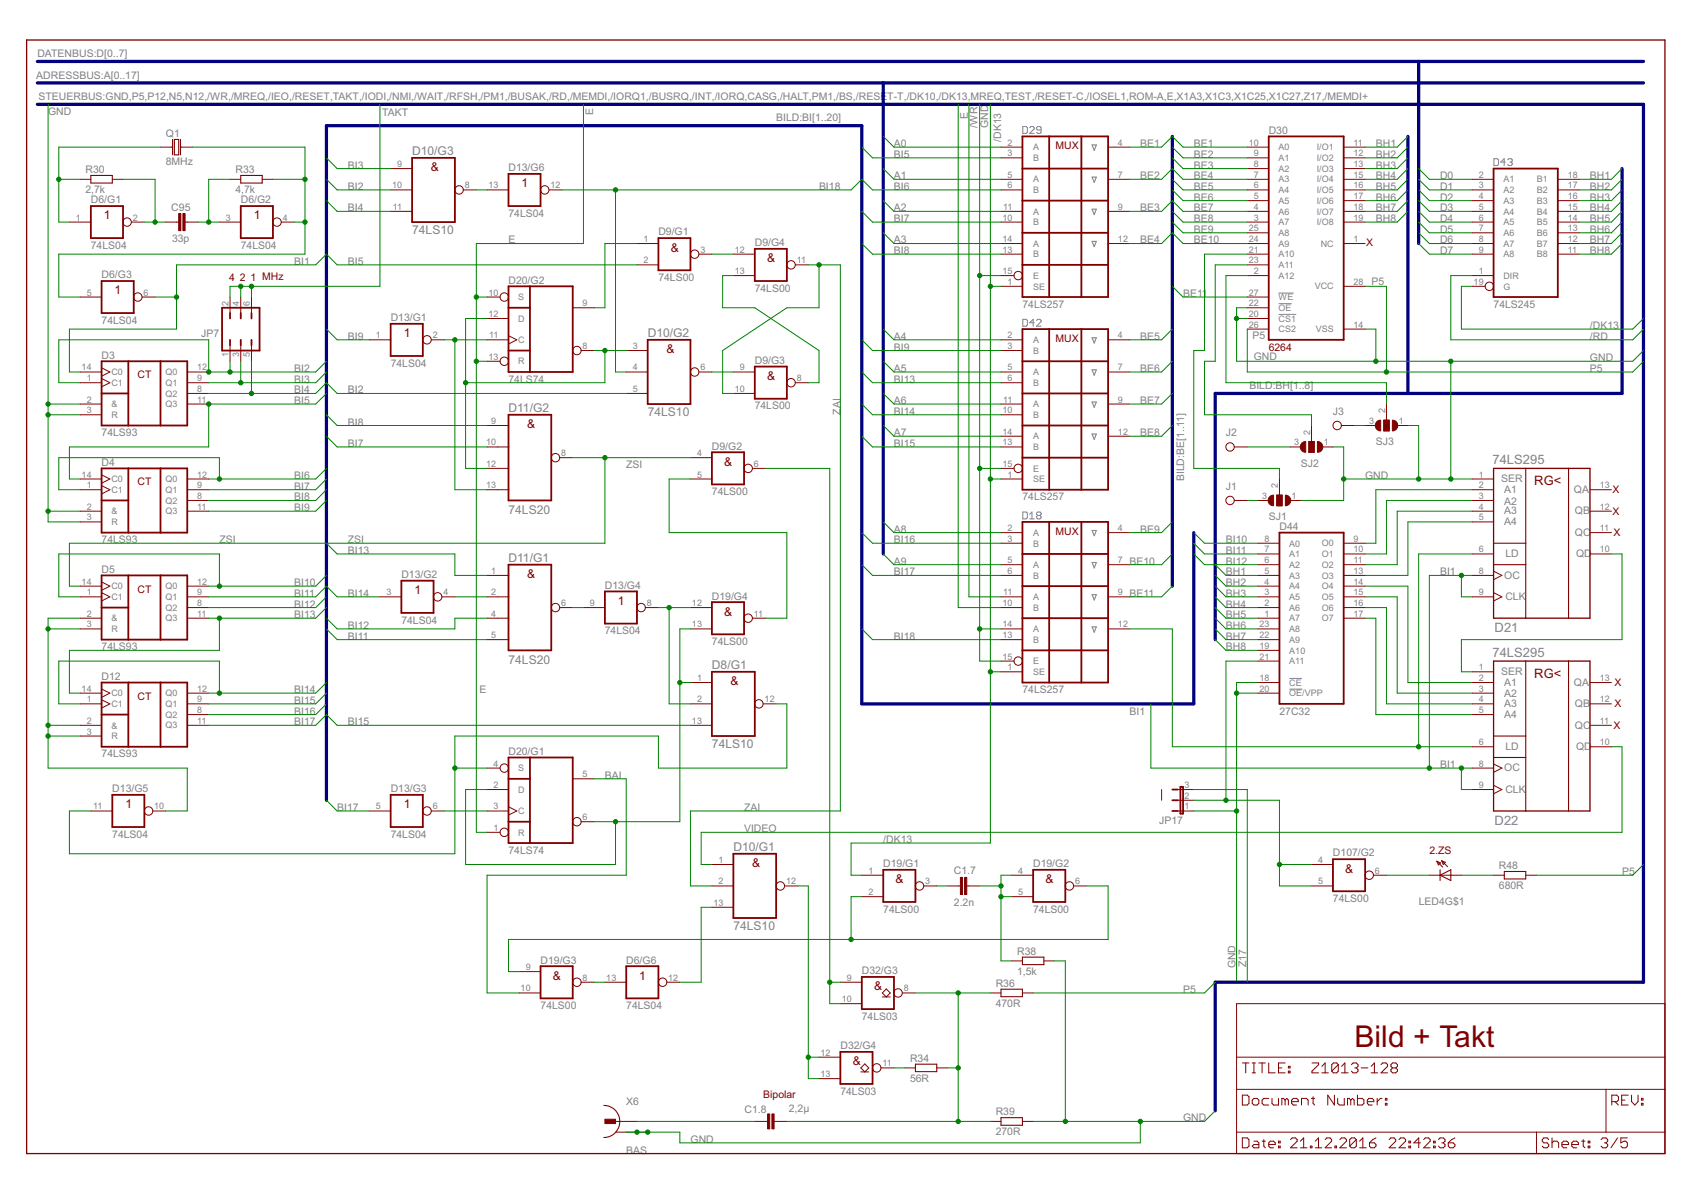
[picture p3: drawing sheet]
<svg xmlns="http://www.w3.org/2000/svg" width="297mm" height="210mm" viewBox="0 0 297 210" stroke-linecap="round" stroke-linejoin="round" font-family="sans-serif">
<defs><g id="words">
<text font-size="5.9" fill="#800000" x="237.9" y="183.8">Bild + Takt</text>
<g font-size="2.5" fill="#808080">
<text x="262.2" y="81.5">74LS295</text>
<text x="262.5" y="111">D21</text>
<text x="262.2" y="115.4">74LS295</text>
<text x="262.5" y="144.9">D22</text>
</g>
<g font-size="2.5" fill="#800000">
<text x="269.5" y="85.3">RG&lt;</text>
<text x="269.5" y="119.1">RG&lt;</text>
</g>
<g font-size="2.4" fill="#808080">
<text x="72.4" y="27.3">D10/G3</text>
<text x="72.4" y="41.2">74LS10</text>
<text x="113.8" y="59.2">D10/G2</text>
<text x="89.3" y="72.4">D11/G2</text>
<text x="113.8" y="73.1">74LS10</text>
<text x="89.3" y="90.3">74LS20</text>
<text x="89.3" y="98.7">D11/G1</text>
<text x="89.3" y="116.6">74LS20</text>
<text x="125.1" y="117.5">D8/G1</text>
<text x="125.1" y="131.4">74LS10</text>
<text x="128.8" y="149.5">D10/G1</text>
<text x="128.8" y="163.4">74LS10</text>
</g>
<g font-size="2.4" fill="#800000">
<text x="75.7" y="30.1">&amp;</text>
<text x="91.6" y="32.9">1</text>
<text x="18.3" y="38.5">1</text>
<text x="44.6" y="38.5">1</text>
<text x="117.8" y="44.2">&amp;</text>
<text x="134.7" y="46.1">&amp;</text>
<text x="20.1" y="51.7">1</text>
<text x="70.9" y="59.2">1</text>
<text x="117.1" y="62">&amp;</text>
<text x="134.7" y="66.7">&amp;</text>
<text x="92.6" y="75.2">&amp;</text>
<text x="127.2" y="81.8">&amp;</text>
<text x="92.6" y="101.5">&amp;</text>
<text x="72.8" y="104.4">1</text>
<text x="108.5" y="106.2">1</text>
<text x="127.2" y="108.1">&amp;</text>
<text x="128.3" y="120.3">&amp;</text>
<text x="22" y="142">1</text>
<text x="70.9" y="142">1</text>
<text x="132.1" y="152.3">&amp;</text>
<text x="157.3" y="155.1">&amp;</text>
<text x="183.6" y="155.1">&amp;</text>
<text x="236.3" y="153.3">&amp;</text>
<text x="97.1" y="172.1">&amp;</text>
<text x="112.3" y="172.1">1</text>
<text x="153.6" y="173.9">&amp;</text>
<text x="149.8" y="187.1">&amp;</text>
</g>
<g font-size="2.1" fill="#808080">
<text x="6.6" y="10">DATENBUS:D[0..7]</text>
<text x="6.4" y="13.8">ADRESSBUS:A[0..17]</text>
<text x="6.7" y="17.6">STEUERBUS:GND,P5,P12,N5,N12,/WR,/MREQ,/IEO,/RESET,TAKT,/IODI,/NMI,/WAIT,/RFSH,/PM1,/BUSAK,/RD,/MEMDI,/IORQ1,/BUSRQ,/INT,/IORQ,CASG,/HALT,PM1,/BS,/RESET-T,/DK10,/DK13,MREQ,TEST,/RESET-C,/IOSEL1,ROM-A,E,X1A3,X1C3,X1C25,X1C27,Z17,/MEMDI+</text>
<text x="8.4" y="20.2">GND</text>
<text x="29.1" y="24">Q1</text>
<text x="67.1" y="20.4">TAKT</text>
<text x="104.2" y="20.2" transform="rotate(-90 104.2 20.2)">E</text>
<text x="136.3" y="21.3">BILD:BI[1..20]</text>
<text x="170" y="21" transform="rotate(-90 170 21)">E</text>
<text x="171.7" y="22.5" transform="rotate(-90 171.7 22.5)">/WR</text>
<text x="173.6" y="22.5" transform="rotate(-90 173.6 22.5)">GND</text>
<text x="222.9" y="23.5">D30</text>
<text x="29.1" y="29">8MHz</text>
<text x="61.1" y="29.6">BI3</text>
<text x="157" y="27.7">BI5</text>
<text x="157" y="25.8">A0</text>
<text x="175.8" y="24.9" transform="rotate(-90 175.8 24.9)">/DK13</text>
<text x="200.3" y="25.8">BE1</text>
<text x="209.7" y="25.8">BE1</text>
<text x="209.7" y="27.7">BE2</text>
<text x="209.7" y="29.6">BE3</text>
<text x="241.7" y="25.8">BH1</text>
<text x="241.7" y="27.7">BH2</text>
<text x="241.7" y="29.6">BH3</text>
<text x="15" y="33.9">2,7k</text>
<text x="15" y="30.4">R30</text>
<text x="16" y="35.7">D6/G1</text>
<text x="41.4" y="33.9">4,7k</text>
<text x="41.4" y="30.4">R33</text>
<text x="42.3" y="35.7">D6/G2</text>
<text x="61.1" y="33.4">BI2</text>
<text x="89.3" y="30.1">D13/G6</text>
<text x="143.9" y="33.4">BI18</text>
<text x="157" y="33.4">BI6</text>
<text x="157" y="31.5">A1</text>
<text x="200.3" y="31.5">BE2</text>
<text x="209.7" y="31.5">BE4</text>
<text x="209.7" y="33.4">BE5</text>
<text x="209.7" y="35.2">BE6</text>
<text x="241.7" y="31.5">BH4</text>
<text x="241.7" y="33.4">BH5</text>
<text x="241.7" y="35.2">BH6</text>
<text x="253" y="31.5">D0</text>
<text x="253" y="33.4">D1</text>
<text x="253" y="35.2">D2</text>
<text x="279.3" y="31.5">BH1</text>
<text x="279.3" y="33.4">BH2</text>
<text x="279.3" y="35.2">BH3</text>
<text x="30.1" y="37">C95</text>
<text x="61.1" y="37.1">BI4</text>
<text x="89.3" y="38.1">74LS04</text>
<text x="115.7" y="41.4">D9/G1</text>
<text x="157" y="39">BI7</text>
<text x="157" y="37.1">A2</text>
<text x="200.3" y="37.1">BE3</text>
<text x="209.7" y="37.1">BE7</text>
<text x="209.7" y="39">BE8</text>
<text x="209.7" y="40.9">BE9</text>
<text x="241.7" y="37.1">BH7</text>
<text x="241.7" y="39">BH8</text>
<text x="253" y="37.1">D3</text>
<text x="253" y="39">D4</text>
<text x="253" y="40.9">D5</text>
<text x="279.3" y="37.1">BH4</text>
<text x="279.3" y="39">BH5</text>
<text x="279.3" y="40.9">BH6</text>
<text x="16" y="43.7">74LS04</text>
<text x="30.2" y="42.5">33p</text>
<text x="42.3" y="43.7">74LS04</text>
<text x="51.7" y="46.5">BI1</text>
<text x="61.1" y="46.5">BI5</text>
<text x="89.3" y="42.8">E</text>
<text x="132.6" y="43.2">D9/G4</text>
<text x="157" y="44.7">BI8</text>
<text x="157" y="42.8">A3</text>
<text x="200.3" y="42.8">BE4</text>
<text x="209.7" y="42.8">BE10</text>
<text x="253" y="42.8">D6</text>
<text x="253" y="44.7">D7</text>
<text x="279.3" y="42.8">BH7</text>
<text x="279.3" y="44.7">BH8</text>
<text x="17.8" y="48.9">D6/G3</text>
<text x="89.3" y="49.8">D20/G2</text>
<text x="115.7" y="49.4">74LS00</text>
<text x="132.6" y="51.2">74LS00</text>
<text x="207.8" y="52.2">BE11</text>
<text x="240.9" y="50.1">P5</text>
<text x="17.8" y="56.9">74LS04</text>
<text x="35.4" y="59.1">JP7</text>
<text x="61.1" y="59.7">BI9</text>
<text x="68.6" y="56.4">D13/G1</text>
<text x="157" y="59.7">A4</text>
<text x="179.6" y="54.1">74LS257</text>
<text x="200.3" y="59.7">BE5</text>
<text x="220" y="59.5">P5</text>
<text x="262.4" y="54.1">74LS245</text>
<text x="279.3" y="57.8">/DK13</text>
<text x="279.3" y="59.7">/RD</text>
<text x="17.8" y="63">D3</text>
<text x="51.7" y="65.3">BI2</text>
<text x="68.6" y="64.4">74LS04</text>
<text x="132.6" y="63.9">D9/G3</text>
<text x="157" y="61.6">BI9</text>
<text x="157" y="65.3">A5</text>
<text x="200.3" y="65.3">BE6</text>
<text x="220.2" y="63.3">GND</text>
<text x="279.3" y="63.5">GND</text>
<text x="279.3" y="65.3">P5</text>
<text x="51.7" y="67.2">BI3</text>
<text x="51.7" y="69.1">BI4</text>
<text x="51.7" y="71">BI5</text>
<text x="61.1" y="69.1">BI2</text>
<text x="89.3" y="67.2">74LS74</text>
<text x="132.6" y="71.9">74LS00</text>
<text x="157" y="67.2">BI13</text>
<text x="157" y="71">A6</text>
<text x="200.3" y="71">BE7</text>
<text x="219.5" y="68.3">BILD:BH[1..8]</text>
<text x="17.8" y="76.6">74LS93</text>
<text x="61.1" y="74.7">BI8</text>
<text x="147.6" y="72.9" transform="rotate(-90 147.6 72.9)">ZAI</text>
<text x="157" y="72.9">BI14</text>
<text x="157" y="76.6">A7</text>
<text x="200.3" y="76.6">BE8</text>
<text x="215.3" y="76.6">J2</text>
<text x="234.1" y="72.9">J3</text>
<text x="17.8" y="81.8">D4</text>
<text x="61.1" y="78.5">BI7</text>
<text x="110" y="82.3">ZSI</text>
<text x="125.1" y="79">D9/G2</text>
<text x="157" y="78.5">BI15</text>
<text x="228.5" y="82">SJ2</text>
<text x="241.7" y="78.2">SJ3</text>
<text x="51.7" y="84.1">BI6</text>
<text x="51.7" y="86">BI7</text>
<text x="51.7" y="87.9">BI8</text>
<text x="51.7" y="89.8">BI9</text>
<text x="125.1" y="87">74LS00</text>
<text x="179.6" y="87.9">74LS257</text>
<text x="208" y="84.5" transform="rotate(-90 208 84.5)">BILD:BE[1..11]</text>
<text x="215.3" y="86">J1</text>
<text x="239.8" y="84.1">GND</text>
<text x="263.7" y="84.7">SER</text>
<text x="264.2" y="86.6">A1</text>
<text x="264.2" y="88.7">A2</text>
<text x="276.5" y="86.6">QA</text>
<text x="17.8" y="95.4">74LS93</text>
<text x="38.5" y="95.4">ZSI</text>
<text x="61.1" y="95.4">ZSI</text>
<text x="157" y="95.4">BI16</text>
<text x="157" y="93.5">A8</text>
<text x="200.3" y="93.5">BE9</text>
<text x="215.3" y="95.4">BI10</text>
<text x="222.9" y="91.4">SJ1</text>
<text x="224.7" y="93.1">D44</text>
<text x="264.2" y="90.4">A3</text>
<text x="264.2" y="92.2">A4</text>
<text x="276.7" y="90.4">QB</text>
<text x="276.7" y="94.1">QC</text>
<text x="17.8" y="100.6">D5</text>
<text x="61.1" y="97.3">BI13</text>
<text x="70.5" y="101.5">D13/G2</text>
<text x="157" y="101.1">BI17</text>
<text x="157" y="99.2">A9</text>
<text x="198.4" y="99.2">BE10</text>
<text x="215.3" y="97.3">BI11</text>
<text x="215.3" y="99.2">BI12</text>
<text x="215.3" y="101.1">BH1</text>
<text x="253" y="101.1">BI1</text>
<text x="264.2" y="101.6">OC</text>
<text x="264.4" y="97.9">LD</text>
<text x="276.8" y="97.9">QD</text>
<text x="51.7" y="103">BI10</text>
<text x="51.7" y="104.8">BI11</text>
<text x="51.7" y="106.7">BI12</text>
<text x="61.1" y="104.8">BI14</text>
<text x="106.2" y="103.4">D13/G4</text>
<text x="125.1" y="105.3">D19/G4</text>
<text x="198.4" y="104.8">BE11</text>
<text x="215.3" y="103">BH2</text>
<text x="215.3" y="104.8">BH3</text>
<text x="215.3" y="106.7">BH4</text>
<text x="264.4" y="105.4">CLK</text>
<text x="51.7" y="108.6">BI13</text>
<text x="61.1" y="112.4">BI11</text>
<text x="61.1" y="110.5">BI12</text>
<text x="70.5" y="109.5">74LS04</text>
<text x="106.2" y="111.4">74LS04</text>
<text x="125.1" y="113.3">74LS00</text>
<text x="157" y="112.4">BI18</text>
<text x="215.3" y="108.6">BH5</text>
<text x="215.3" y="110.5">BH6</text>
<text x="215.3" y="112.4">BH7</text>
<text x="17.8" y="114.2">74LS93</text>
<text x="17.8" y="119.4">D12</text>
<text x="215.3" y="114.2">BH8</text>
<text x="263.7" y="118.6">SER</text>
<text x="51.7" y="121.8">BI14</text>
<text x="51.7" y="123.6">BI15</text>
<text x="51.7" y="125.5">BI16</text>
<text x="84.2" y="121.8">E</text>
<text x="179.6" y="121.8">74LS257</text>
<text x="198.4" y="125.5">BI1</text>
<text x="224.7" y="125.5">27C32</text>
<text x="264.2" y="120.4">A1</text>
<text x="264.2" y="122.5">A2</text>
<text x="264.2" y="124.2">A3</text>
<text x="276.5" y="120.4">QA</text>
<text x="276.7" y="124.2">QB</text>
<text x="51.7" y="127.4">BI17</text>
<text x="61.1" y="127.4">BI15</text>
<text x="264.2" y="126.1">A4</text>
<text x="264.4" y="131.7">LD</text>
<text x="276.7" y="128">QC</text>
<text x="276.8" y="131.7">QD</text>
<text x="17.8" y="133">74LS93</text>
<text x="89.3" y="132.6">D20/G1</text>
<text x="106.2" y="136.8">BAI</text>
<text x="253" y="134.9">BI1</text>
<text x="264.2" y="135.5">OC</text>
<text x="19.7" y="139.2">D13/G5</text>
<text x="59.2" y="142.4">BI17</text>
<text x="68.6" y="139.2">D13/G3</text>
<text x="130.7" y="142.4">ZAI</text>
<text x="264.4" y="139.2">CLK</text>
<text x="19.7" y="147.1">74LS04</text>
<text x="68.6" y="147.1">74LS04</text>
<text x="89.3" y="150">74LS74</text>
<text x="130.7" y="146.2">VIDEO</text>
<text x="155.2" y="148.1">/DK13</text>
<text x="203.6" y="144.7">JP17</text>
<text x="155.2" y="152.3">D19/G1</text>
<text x="167.6" y="153.4">C1.7</text>
<text x="181.5" y="152.3">D19/G2</text>
<text x="234.1" y="150.4">D107/G2</text>
<text x="263.3" y="152.6">R48</text>
<text x="284.9" y="153.7">P5</text>
<text x="155.2" y="160.3">74LS00</text>
<text x="167.6" y="159.1">2.2n</text>
<text x="181.5" y="160.3">74LS00</text>
<text x="234.1" y="158.4">74LS00</text>
<text x="249.2" y="159">LED4G$1</text>
<text x="263.3" y="156.2">680R</text>
<text x="178.7" y="167.7">R38</text>
<text x="95" y="169.2">D19/G3</text>
<text x="110" y="169.2">D6/G6</text>
<text x="151.4" y="171.1">D32/G3</text>
<text x="174.9" y="173.3">R36</text>
<text x="178.7" y="171.2">1,5k</text>
<text x="217" y="170.1" transform="rotate(-90 217 170.1)">GND</text>
<text x="218.9" y="169.9" transform="rotate(-90 218.9 169.9)">Z17</text>
<text x="95" y="177.2">74LS00</text>
<text x="110" y="177.2">74LS04</text>
<text x="151.4" y="179.1">74LS03</text>
<text x="174.9" y="176.9">470R</text>
<text x="207.8" y="174.4">P5</text>
<text x="147.6" y="184.3">D32/G4</text>
<text x="159.9" y="190">56R</text>
<text x="159.9" y="186.5">R34</text>
<text x="110" y="194.2">X6</text>
<text x="130.8" y="195.5">C1.8</text>
<text x="138.6" y="195.3">2,2µ</text>
<text x="147.6" y="192.3">74LS03</text>
<text x="174.9" y="195.9">R39</text>
<text x="207.8" y="197">GND</text>
<text x="110" y="202.6">BAS</text>
<text x="121.3" y="200.7">GND</text>
<text x="174.9" y="199.4">270R</text>
</g>
<g font-size="2.1" fill="#800000">
<text x="185.4" y="26.2">MUX</text>
<text x="240" y="43.1">X</text>
<text x="40.2" y="49.4">4</text>
<text x="42.1" y="49.4">2</text>
<text x="44" y="49.4">1 MHz</text>
<text x="185.4" y="60.1">MUX</text>
<text x="222.9" y="61.6">6264</text>
<text x="24.1" y="66.5">CT</text>
<text x="24.1" y="85.3">CT</text>
<text x="283.2" y="86.6">X</text>
<text x="185.4" y="93.9">MUX</text>
<text x="283.2" y="90.5">X</text>
<text x="283.4" y="94.1">X</text>
<text x="24.1" y="104.1">CT</text>
<text x="24.1" y="122.9">CT</text>
<text x="283.6" y="120.4">X</text>
<text x="283.6" y="124.2">X</text>
<text x="283.4" y="128">X</text>
<text x="251.1" y="150">2.ZS</text>
<text x="134.1" y="192.8">Bipolar</text>
</g>
<g font-size="1.8" fill="#808080">
<text x="69.8" y="29.3">9</text>
<text x="177" y="25.6">2</text>
<text x="177" y="27.5">3</text>
<text x="181.5" y="26.4">A</text>
<text x="181.5" y="28.3">B</text>
<text x="196.4" y="25.6">4</text>
<text x="219.4" y="25.6">10</text>
<text x="220.2" y="27.5">9</text>
<text x="220.2" y="29.3">8</text>
<text x="224.6" y="26.4">A0</text>
<text x="224.6" y="28.3">A1</text>
<text x="231.3" y="26.4">I/O1</text>
<text x="231.3" y="28.3">I/O2</text>
<text x="237.8" y="25.6">11</text>
<text x="237.8" y="27.5">12</text>
<text x="237.8" y="29.3">13</text>
<text x="68.9" y="33.1">10</text>
<text x="81.6" y="33.1">8</text>
<text x="85.8" y="33.1">13</text>
<text x="96.7" y="33.1">12</text>
<text x="177" y="31.2">5</text>
<text x="177" y="33.1">6</text>
<text x="181.5" y="33.9">B</text>
<text x="181.5" y="32.1">A</text>
<text x="196.4" y="31.2">7</text>
<text x="220.2" y="31.2">7</text>
<text x="220.2" y="33.1">6</text>
<text x="220.2" y="35">5</text>
<text x="224.6" y="30.2">A2</text>
<text x="224.6" y="32.1">A3</text>
<text x="224.6" y="33.9">A4</text>
<text x="224.6" y="35.8">A5</text>
<text x="231.3" y="30.2">I/O3</text>
<text x="231.3" y="32">I/O4</text>
<text x="231.3" y="33.9">I/O5</text>
<text x="231.3" y="35.8">I/O6</text>
<text x="237.8" y="31.2">15</text>
<text x="237.8" y="33.1">16</text>
<text x="237.8" y="35">17</text>
<text x="259.7" y="31.2">2</text>
<text x="259.7" y="33.1">3</text>
<text x="259.7" y="35">4</text>
<text x="264.1" y="32.1">A1</text>
<text x="264.1" y="33.9">A2</text>
<text x="264.1" y="35.8">A3</text>
<text x="270" y="35.8">B3</text>
<text x="270" y="33.9">B2</text>
<text x="270" y="32">B1</text>
<text x="275.4" y="35">16</text>
<text x="275.4" y="33.1">17</text>
<text x="275.4" y="31.2">18</text>
<text x="13.3" y="38.7">1</text>
<text x="23.3" y="38.7">2</text>
<text x="39.7" y="38.7">3</text>
<text x="49.7" y="38.7">4</text>
<text x="69" y="36.9">11</text>
<text x="176.1" y="38.7">10</text>
<text x="176.2" y="36.9">11</text>
<text x="181.5" y="39.6">B</text>
<text x="181.5" y="37.7">A</text>
<text x="196.4" y="36.9">9</text>
<text x="219.4" y="40.6">25</text>
<text x="220.2" y="36.9">4</text>
<text x="220.2" y="38.7">3</text>
<text x="224.6" y="37.7">A6</text>
<text x="224.6" y="39.6">A7</text>
<text x="224.6" y="41.5">A8</text>
<text x="231.3" y="37.7">I/O7</text>
<text x="231.3" y="39.6">I/O8</text>
<text x="237.8" y="36.9">18</text>
<text x="237.8" y="38.7">19</text>
<text x="259.7" y="36.9">5</text>
<text x="259.7" y="38.7">6</text>
<text x="259.7" y="40.6">7</text>
<text x="264.1" y="37.7">A4</text>
<text x="264.1" y="39.6">A5</text>
<text x="264.1" y="41.5">A6</text>
<text x="270" y="41.4">B6</text>
<text x="270" y="39.6">B5</text>
<text x="270" y="37.7">B4</text>
<text x="275.4" y="40.6">13</text>
<text x="275.4" y="38.7">14</text>
<text x="275.4" y="36.9">15</text>
<text x="113" y="42.5">1</text>
<text x="113" y="46.3">2</text>
<text x="123" y="44.4">3</text>
<text x="129.1" y="44.4">12</text>
<text x="140" y="46.3">11</text>
<text x="176.1" y="44.4">13</text>
<text x="176.1" y="42.5">14</text>
<text x="181.5" y="45.2">B</text>
<text x="181.5" y="43.3">A</text>
<text x="196.4" y="42.5">12</text>
<text x="219.4" y="42.5">24</text>
<text x="219.4" y="44.4">21</text>
<text x="219.4" y="46.3">23</text>
<text x="224.6" y="43.3">A9</text>
<text x="224.6" y="45.2">A10</text>
<text x="224.6" y="47.1">A11</text>
<text x="232" y="43.3">NC</text>
<text x="237.8" y="42.5">1</text>
<text x="259.7" y="42.5">8</text>
<text x="259.7" y="44.4">9</text>
<text x="264.1" y="43.3">A7</text>
<text x="264.1" y="45.2">A8</text>
<text x="270" y="45.2">B8</text>
<text x="270" y="43.3">B7</text>
<text x="275.4" y="44.4">11</text>
<text x="275.4" y="42.5">12</text>
<text x="15.2" y="51.9">5</text>
<text x="25.2" y="51.9">6</text>
<text x="40.2" y="53.8" transform="rotate(-90 40.2 53.8)">2</text>
<text x="42" y="53.8" transform="rotate(-90 42 53.8)">4</text>
<text x="43.9" y="53.8" transform="rotate(-90 43.9 53.8)">6</text>
<text x="85.8" y="51.9">10</text>
<text x="91" y="52.7">S</text>
<text x="102.3" y="53.8">9</text>
<text x="129.1" y="48.1">13</text>
<text x="176.1" y="48.1">15</text>
<text x="177" y="50">1</text>
<text x="181.5" y="49">E</text>
<text x="181.5" y="50.9">SE</text>
<text x="219.4" y="51.9">27</text>
<text x="219.4" y="53.8">22</text>
<text x="220.2" y="48.1">2</text>
<text x="224.6" y="49">A12</text>
<text x="224.6" y="52.7">WE</text>
<text x="231" y="50.9">VCC</text>
<text x="237.8" y="50">28</text>
<text x="258.9" y="50">19</text>
<text x="259.7" y="48.1">1</text>
<text x="264.1" y="49">DIR</text>
<text x="264.1" y="50.9">G</text>
<text x="66" y="59.4">1</text>
<text x="76" y="59.4">2</text>
<text x="85.8" y="55.7">12</text>
<text x="85.9" y="59.4">11</text>
<text x="91" y="56.5">D</text>
<text x="177" y="59.4">2</text>
<text x="196.4" y="59.4">4</text>
<text x="219.4" y="55.7">20</text>
<text x="219.4" y="57.6">26</text>
<text x="224.6" y="54.6">OE</text>
<text x="224.6" y="56.5">CS1</text>
<text x="224.6" y="58.4">CS2</text>
<text x="231.1" y="58.4">VSS</text>
<text x="237.8" y="57.6">14</text>
<text x="14.3" y="65.1">14</text>
<text x="19.6" y="65.9">C0</text>
<text x="29" y="65.9">Q0</text>
<text x="34.6" y="65.1">12</text>
<text x="40.2" y="62.7" transform="rotate(-90 40.2 62.7)">1</text>
<text x="42" y="62.7" transform="rotate(-90 42 62.7)">3</text>
<text x="43.9" y="62.7" transform="rotate(-90 43.9 62.7)">5</text>
<text x="85.8" y="63.2">13</text>
<text x="91" y="60.3">C</text>
<text x="91" y="64">R</text>
<text x="102.3" y="61.3">8</text>
<text x="111.2" y="61.3">3</text>
<text x="111.2" y="65.1">4</text>
<text x="123" y="65.1">6</text>
<text x="130" y="65.1">9</text>
<text x="177" y="61.3">3</text>
<text x="177" y="65.1">5</text>
<text x="181.5" y="60.3">A</text>
<text x="181.5" y="62.1">B</text>
<text x="181.5" y="65.9">A</text>
<text x="196.4" y="65.1">7</text>
<text x="15.2" y="67">1</text>
<text x="15.2" y="70.7">2</text>
<text x="19.6" y="67.8">C1</text>
<text x="19.6" y="71.5">&amp;</text>
<text x="29" y="69.7">Q2</text>
<text x="29" y="67.8">Q1</text>
<text x="29" y="71.5">Q3</text>
<text x="34.6" y="68.8">8</text>
<text x="34.6" y="67">9</text>
<text x="34.6" y="70.7">11</text>
<text x="111.2" y="68.8">5</text>
<text x="129.1" y="68.8">10</text>
<text x="140" y="67">8</text>
<text x="176.2" y="70.7">11</text>
<text x="177" y="67">6</text>
<text x="181.5" y="67.8">B</text>
<text x="181.5" y="71.5">A</text>
<text x="196.4" y="70.7">9</text>
<text x="15.2" y="72.6">3</text>
<text x="19.6" y="73.4">R</text>
<text x="86.3" y="74.5">9</text>
<text x="176.1" y="72.6">10</text>
<text x="176.1" y="76.4">14</text>
<text x="181.5" y="73.4">B</text>
<text x="181.5" y="77.2">A</text>
<text x="196.4" y="76.4">12</text>
<text x="230.1" y="76.4" transform="rotate(-90 230.1 76.4)">2</text>
<text x="240.5" y="74.5">3</text>
<text x="243.3" y="72.6" transform="rotate(-90 243.3 72.6)">2</text>
<text x="245.7" y="74.5">1</text>
<text x="14.3" y="83.9">14</text>
<text x="34.6" y="83.9">12</text>
<text x="85.4" y="78.2">10</text>
<text x="85.4" y="82">12</text>
<text x="98.6" y="80.1">8</text>
<text x="122.4" y="80.1">4</text>
<text x="122.4" y="83.9">5</text>
<text x="132.4" y="82">6</text>
<text x="176.1" y="78.2">13</text>
<text x="176.1" y="82">15</text>
<text x="177" y="83.9">1</text>
<text x="181.5" y="79.1">B</text>
<text x="181.5" y="82.8">E</text>
<text x="227.4" y="78.2">3</text>
<text x="232.5" y="78.2">1</text>
<text x="259.7" y="83.9">1</text>
<text x="15.2" y="85.8">1</text>
<text x="15.2" y="89.5">2</text>
<text x="19.6" y="86.6">C1</text>
<text x="19.6" y="84.7">C0</text>
<text x="29" y="88.5">Q2</text>
<text x="29" y="86.6">Q1</text>
<text x="29" y="84.7">Q0</text>
<text x="34.6" y="87.6">8</text>
<text x="34.6" y="85.8">9</text>
<text x="34.6" y="89.5">11</text>
<text x="85.4" y="85.8">13</text>
<text x="181.5" y="84.7">SE</text>
<text x="221.7" y="87.6">3</text>
<text x="224.5" y="85.8" transform="rotate(-90 224.5 85.8)">2</text>
<text x="226.9" y="87.6">1</text>
<text x="259.7" y="85.8">2</text>
<text x="259.7" y="87.6">3</text>
<text x="259.7" y="89.5">4</text>
<text x="281" y="85.8">13</text>
<text x="281" y="89.5">12</text>
<text x="15.2" y="91.4">3</text>
<text x="19.6" y="90.4">&amp;</text>
<text x="19.6" y="92.2">R</text>
<text x="29" y="90.3">Q3</text>
<text x="177" y="93.3">2</text>
<text x="177" y="95.2">3</text>
<text x="181.5" y="94.1">A</text>
<text x="181.5" y="96">B</text>
<text x="196.4" y="93.3">4</text>
<text x="222.1" y="95.2">8</text>
<text x="226.5" y="96">A0</text>
<text x="232.2" y="96">O0</text>
<text x="237.8" y="95.2">9</text>
<text x="259.7" y="91.4">5</text>
<text x="281" y="93.3">11</text>
<text x="86.3" y="100.8">1</text>
<text x="177" y="98.9">5</text>
<text x="177" y="100.8">6</text>
<text x="181.5" y="101.6">B</text>
<text x="181.5" y="99.8">A</text>
<text x="196.4" y="98.9">7</text>
<text x="222.1" y="100.8">5</text>
<text x="222.1" y="98.9">6</text>
<text x="222.1" y="97">7</text>
<text x="226.5" y="101.6">A3</text>
<text x="226.5" y="99.8">A2</text>
<text x="226.5" y="97.9">A1</text>
<text x="232.2" y="97.9">O1</text>
<text x="232.2" y="99.7">O2</text>
<text x="232.2" y="101.6">O3</text>
<text x="237.8" y="97">10</text>
<text x="237.8" y="98.9">11</text>
<text x="237.8" y="100.8">13</text>
<text x="259.7" y="100.8">8</text>
<text x="259.7" y="97">6</text>
<text x="281" y="97">10</text>
<text x="14.3" y="102.7">14</text>
<text x="15.2" y="104.6">1</text>
<text x="19.6" y="105.4">C1</text>
<text x="19.6" y="103.5">C0</text>
<text x="29" y="107.3">Q2</text>
<text x="29" y="105.4">Q1</text>
<text x="29" y="103.5">Q0</text>
<text x="34.6" y="106.5">8</text>
<text x="34.6" y="104.6">9</text>
<text x="34.6" y="102.7">12</text>
<text x="67.9" y="104.6">3</text>
<text x="77.9" y="104.6">4</text>
<text x="86.3" y="104.6">2</text>
<text x="98.6" y="106.5">6</text>
<text x="103.6" y="106.5">9</text>
<text x="113.6" y="106.5">8</text>
<text x="121.5" y="106.5">12</text>
<text x="176.1" y="106.5">10</text>
<text x="176.2" y="104.6">11</text>
<text x="181.5" y="107.3">B</text>
<text x="181.5" y="105.4">A</text>
<text x="196.4" y="104.6">9</text>
<text x="222.1" y="106.5">2</text>
<text x="222.1" y="104.6">3</text>
<text x="222.1" y="102.7">4</text>
<text x="226.5" y="107.3">A6</text>
<text x="226.5" y="105.4">A5</text>
<text x="226.5" y="103.5">A4</text>
<text x="232.2" y="103.5">O4</text>
<text x="232.2" y="105.4">O5</text>
<text x="232.2" y="107.3">O6</text>
<text x="237.8" y="102.7">14</text>
<text x="237.8" y="104.6">15</text>
<text x="237.8" y="106.5">16</text>
<text x="259.7" y="104.6">9</text>
<text x="15.2" y="108.3">2</text>
<text x="15.2" y="110.2">3</text>
<text x="19.6" y="109.2">&amp;</text>
<text x="19.6" y="111">R</text>
<text x="29" y="109.2">Q3</text>
<text x="34.6" y="108.3">11</text>
<text x="86.3" y="108.3">4</text>
<text x="86.3" y="112.1">5</text>
<text x="121.5" y="110.2">13</text>
<text x="132.4" y="108.3">11</text>
<text x="176.1" y="112.1">13</text>
<text x="176.1" y="110.2">14</text>
<text x="181.5" y="112.9">B</text>
<text x="181.5" y="111">A</text>
<text x="196.4" y="110.2">12</text>
<text x="221.2" y="114">19</text>
<text x="221.2" y="112.1">22</text>
<text x="221.2" y="110.2">23</text>
<text x="222.1" y="108.3">1</text>
<text x="226.5" y="109.2">A7</text>
<text x="226.5" y="112.9">A9</text>
<text x="226.5" y="111">A8</text>
<text x="232.2" y="109.2">O7</text>
<text x="237.8" y="108.3">17</text>
<text x="122.4" y="119.6">1</text>
<text x="176.1" y="115.9">15</text>
<text x="177" y="117.7">1</text>
<text x="181.5" y="116.7">E</text>
<text x="181.5" y="118.6">SE</text>
<text x="221.2" y="119.6">18</text>
<text x="221.2" y="115.9">21</text>
<text x="226.5" y="114.8">A10</text>
<text x="226.5" y="116.7">A11</text>
<text x="259.7" y="119.6">2</text>
<text x="259.7" y="117.7">1</text>
<text x="281" y="119.6">13</text>
<text x="14.3" y="121.5">14</text>
<text x="15.2" y="123.4">1</text>
<text x="19.6" y="124.2">C1</text>
<text x="19.6" y="122.3">C0</text>
<text x="29" y="124.2">Q1</text>
<text x="29" y="122.3">Q0</text>
<text x="34.6" y="125.3">8</text>
<text x="34.6" y="123.4">9</text>
<text x="34.6" y="121.5">12</text>
<text x="122.4" y="123.4">2</text>
<text x="134.3" y="123.4">12</text>
<text x="221.2" y="121.5">20</text>
<text x="226.5" y="120.4">CE</text>
<text x="226.5" y="122.3">OE/VPP</text>
<text x="259.7" y="121.5">3</text>
<text x="259.7" y="123.4">4</text>
<text x="259.7" y="125.3">5</text>
<text x="281" y="123.4">12</text>
<text x="15.2" y="127.1">2</text>
<text x="15.2" y="129">3</text>
<text x="19.6" y="128">&amp;</text>
<text x="19.6" y="129.8">R</text>
<text x="29" y="126.1">Q2</text>
<text x="29" y="128">Q3</text>
<text x="34.6" y="127.1">11</text>
<text x="121.5" y="127.1">13</text>
<text x="259.7" y="130.9">6</text>
<text x="281" y="127.1">11</text>
<text x="281" y="130.9">10</text>
<text x="86.7" y="134.7">4</text>
<text x="91" y="135.5">S</text>
<text x="102.3" y="136.5">5</text>
<text x="259.7" y="134.7">8</text>
<text x="16.3" y="142.2">11</text>
<text x="27.1" y="142.2">10</text>
<text x="66" y="142.2">5</text>
<text x="76" y="142.2">6</text>
<text x="86.7" y="142.2">3</text>
<text x="86.7" y="138.4">2</text>
<text x="91" y="143">C</text>
<text x="91" y="139.2">D</text>
<text x="208.1" y="142.2">1</text>
<text x="208.1" y="140.3">2</text>
<text x="208.1" y="138.4">3</text>
<text x="259.7" y="138.4">9</text>
<text x="86.7" y="145.9">1</text>
<text x="91" y="146.8">R</text>
<text x="102.3" y="144.1">6</text>
<text x="126.2" y="151.6">1</text>
<text x="126.2" y="155.3">2</text>
<text x="138.1" y="155.3">12</text>
<text x="152.5" y="153.5">1</text>
<text x="162.5" y="155.3">3</text>
<text x="178.9" y="153.5">4</text>
<text x="188.9" y="155.3">6</text>
<text x="231.5" y="151.6">4</text>
<text x="231.5" y="155.3">5</text>
<text x="241.5" y="153.5">6</text>
<text x="125.3" y="159.1">13</text>
<text x="152.5" y="157.2">2</text>
<text x="178.9" y="157.2">5</text>
<text x="92.3" y="170.4">9</text>
<text x="102.3" y="172.3">8</text>
<text x="106.5" y="172.3">13</text>
<text x="117.4" y="172.3">12</text>
<text x="148.8" y="172.3">9</text>
<text x="91.5" y="174.2">10</text>
<text x="147.9" y="176">10</text>
<text x="158.8" y="174.2">8</text>
<text x="144.1" y="185.4">12</text>
<text x="144.1" y="189.2">13</text>
<text x="155" y="187.3">11</text>
</g>
</g></defs>
<g fill="#808080" stroke="#808080" stroke-width=".18">
<path d="M262.4 27.9v1.2z"/>
<path d="M262.4 29.1h.6z"/>
<path d="M263 29.1l.2-.2z"/>
<path d="M263.2 28.1v.8z"/>
<path d="M263 27.9l.2 .2z"/>
<path d="M262.4 27.9h.6z"/>
<path d="M264.2 27.9v1.2z"/>
<path d="M264.2 27.9l-.6 .6z"/>
<path d="M263.6 28.5h.8z"/>
<path d="M264.8 28.1l.2-.2z"/>
<path d="M265 27.9h.5z"/>
<path d="M265.5 27.9l.1 .2z"/>
<path d="M265.6 28.1v.2z"/>
<path d="M265.6 28.3l-.1 .2z"/>
<path d="M265.2 28.5h.3z"/>
<path d="M265.5 28.5l.1 .2z"/>
<path d="M265.6 28.7v.2z"/>
<path d="M265.6 28.9l-.1 .2z"/>
<path d="M265 29.1h.5z"/>
<path d="M264.8 28.9l.2 .2z"/>
<path d="M224.6 51.5h2.6z"/>
<path d="M224.6 53.3h2.3z"/>
<path d="M224.6 55.2h3.1z"/>
<path d="M179.7 22.2v1.2z"/>
<path d="M179.7 23.4h.6z"/>
<path d="M180.3 23.4l.2-.2z"/>
<path d="M180.5 22.4v.8z"/>
<path d="M180.3 22.2l.2 .2z"/>
<path d="M179.7 22.2h.6z"/>
<path d="M180.9 23.4h.8z"/>
<path d="M181.7 22.6l-.8 .8z"/>
<path d="M181.7 22.4v.2z"/>
<path d="M181.5 22.2l.2 .2z"/>
<path d="M181.1 22.2h.4z"/>
<path d="M181.1 22.2l-.2 .2z"/>
<path d="M182.1 23.2l.2 .2z"/>
<path d="M182.3 23.4h.4z"/>
<path d="M182.9 23.2l-.2 .2z"/>
<path d="M182.9 22.4v.8z"/>
<path d="M182.7 22.2l.2 .2z"/>
<path d="M182.3 22.2h.4z"/>
<path d="M182.3 22.2l-.2 .2z"/>
<path d="M182.1 22.4v.2z"/>
<path d="M182.1 22.6l.2 .2z"/>
<path d="M182.3 22.8h.6z"/>
<path d="M179.7 56.1v1.2z"/>
<path d="M179.7 57.3h.6z"/>
<path d="M180.3 57.3l.2-.2z"/>
<path d="M180.5 56.3v.8z"/>
<path d="M180.3 56.1l.2 .2z"/>
<path d="M179.7 56.1h.6z"/>
<path d="M181.5 56.1v1.2z"/>
<path d="M180.9 56.7l.6-.6z"/>
<path d="M180.9 56.7h.8z"/>
<path d="M182.1 57.3h.8z"/>
<path d="M182.1 57.3l.8-.8z"/>
<path d="M182.9 56.3v.2z"/>
<path d="M182.7 56.1l.2 .2z"/>
<path d="M182.3 56.1h.4z"/>
<path d="M182.1 56.3l.2-.2z"/>
<path d="M179.7 89.9v1.2z"/>
<path d="M179.7 91.1h.6z"/>
<path d="M180.3 91.1l.2-.2z"/>
<path d="M180.5 90.1v.8z"/>
<path d="M180.3 89.9l.2 .2z"/>
<path d="M179.7 89.9h.6z"/>
<path d="M180.9 90.3l.4-.4z"/>
<path d="M181.3 89.9v1.2z"/>
<path d="M180.9 91.1h.8z"/>
<path d="M182.1 90.1l.2-.2z"/>
<path d="M182.3 89.9h.4z"/>
<path d="M182.7 89.9l.2 .2z"/>
<path d="M182.9 90.1v.2z"/>
<path d="M182.9 90.3l-.2 .2z"/>
<path d="M182.7 90.5l.2 .2z"/>
<path d="M182.9 90.7v.2z"/>
<path d="M182.9 90.9l-.2 .2z"/>
<path d="M182.3 91.1h.4z"/>
<path d="M182.1 90.9l.2 .2z"/>
<path d="M182.1 90.7v.2z"/>
<path d="M182.1 90.7l.2-.2z"/>
<path d="M182.1 90.3l.2 .2z"/>
<path d="M182.1 90.1v.2z"/>
<path d="M182.3 90.5h.4z"/>
<path d="M226.5 119.2h2.2z"/>
<path d="M226.5 121.1h2.3z"/>
</g>
<g fill="#808080" stroke="#808080" stroke-width=".19">
<path d="M191.8 25.5l.4 .9z"/>
<path d="M191.8 25.5h.8z"/>
<path d="M192.6 25.5l-.4 .9z"/>
<path d="M191.8 31.1l.4 .9z"/>
<path d="M191.8 31.1h.8z"/>
<path d="M192.6 31.1l-.4 .9z"/>
<path d="M191.8 36.7l.4 1z"/>
<path d="M191.8 36.7h.8z"/>
<path d="M192.6 36.7l-.4 1z"/>
<path d="M191.8 42.4l.4 .9z"/>
<path d="M191.8 42.4h.8z"/>
<path d="M192.6 42.4l-.4 .9z"/>
<path d="M191.8 59.3l.4 1z"/>
<path d="M191.8 59.3h.8z"/>
<path d="M192.6 59.3l-.4 1z"/>
<path d="M191.8 65l.4 .9z"/>
<path d="M191.8 65h.8z"/>
<path d="M192.6 65l-.4 .9z"/>
<path d="M191.8 70.6l.4 .9z"/>
<path d="M191.8 70.6h.8z"/>
<path d="M192.6 70.6l-.4 .9z"/>
<path d="M191.8 76.2l.4 1z"/>
<path d="M191.8 76.2h.8z"/>
<path d="M192.6 76.2l-.4 1z"/>
<path d="M191.8 93.2l.4 .9z"/>
<path d="M191.8 93.2h.8z"/>
<path d="M192.6 93.2l-.4 .9z"/>
<path d="M191.8 98.8l.4 1z"/>
<path d="M191.8 98.8h.8z"/>
<path d="M192.6 98.8l-.4 1z"/>
<path d="M191.8 104.5l.4 .9z"/>
<path d="M191.8 104.5h.8z"/>
<path d="M192.6 104.5l-.4 .9z"/>
<path d="M191.8 110.1l.4 .9z"/>
<path d="M191.8 110.1h.8z"/>
<path d="M192.6 110.1l-.4 .9z"/>
</g>
<g fill="#800000" stroke="#800000" stroke-width=".18">
<path d="M204 138.7v1.9z"/>
<path d="M217.2 202.6h52.7z"/>
<path d="M282.1 191.3h10.4z"/>
<path d="M217.2 198.9v3.7z"/>
<path d="M218.2 199.9v1.7z"/>
<path d="M218.2 201.6h.9z"/>
<path d="M219.1 201.6l.3-.3z"/>
<path d="M219.4 200.2v1.1z"/>
<path d="M219.1 199.9l.3 .3z"/>
<path d="M218.2 199.9h.9z"/>
<path d="M220.3 200.4h.5z"/>
<path d="M220.8 200.4l.3 .3z"/>
<path d="M221.1 200.7v.9z"/>
<path d="M220.3 201.6h.8z"/>
<path d="M220 201.3l.3 .3z"/>
<path d="M220 201.3l.3-.3z"/>
<path d="M220.3 201h.8z"/>
<path d="M222 200.2v1.1z"/>
<path d="M222 201.3l.3 .3z"/>
<path d="M221.7 200.4h.6z"/>
<path d="M223.1 201.6h.6z"/>
<path d="M222.9 201.3l.2 .3z"/>
<path d="M222.9 200.7v.6z"/>
<path d="M223.1 200.4l-.2 .3z"/>
<path d="M223.1 200.4h.6z"/>
<path d="M223.7 200.4l.3 .3z"/>
<path d="M224 200.7v.3z"/>
<path d="M222.9 201h1.1z"/>
<path d="M224.6 200.4h.3z"/>
<path d="M224.9 200.4v.3z"/>
<path d="M224.6 200.7h.3z"/>
<path d="M224.6 200.4v.3z"/>
<path d="M224.6 201.3h.3z"/>
<path d="M224.9 201.3v.3z"/>
<path d="M224.6 201.6h.3z"/>
<path d="M224.6 201.3v.3z"/>
<path d="M226.7 201.6h1.2z"/>
<path d="M226.7 201.6l1.2-1.2z"/>
<path d="M227.9 200.2v.2z"/>
<path d="M227.6 199.9l.3 .3z"/>
<path d="M227 199.9h.6z"/>
<path d="M227 199.9l-.3 .3z"/>
<path d="M228.4 200.4l.6-.5z"/>
<path d="M229 199.9v1.7z"/>
<path d="M228.4 201.6h1.2z"/>
<path d="M230.2 201.3v.3z"/>
<path d="M230.2 201.3h.3z"/>
<path d="M230.5 201.3v.3z"/>
<path d="M230.2 201.6h.3z"/>
<path d="M231 200.4l.6-.5z"/>
<path d="M231.6 199.9v1.7z"/>
<path d="M231 201.6h1.2z"/>
<path d="M232.8 201.6h1.1z"/>
<path d="M233.9 200.4l-1.1 1.2z"/>
<path d="M233.9 200.2v.2z"/>
<path d="M233.6 199.9l.3 .3z"/>
<path d="M233 199.9h.6z"/>
<path d="M233 199.9l-.2 .3z"/>
<path d="M234.5 201.3v.3z"/>
<path d="M234.5 201.3h.3z"/>
<path d="M234.8 201.3v.3z"/>
<path d="M234.5 201.6h.3z"/>
<path d="M235.4 201.6h1.1z"/>
<path d="M235.4 201.6l1.1-1.2z"/>
<path d="M236.5 200.2v.2z"/>
<path d="M236.2 199.9l.3 .3z"/>
<path d="M235.6 199.9h.6z"/>
<path d="M235.6 199.9l-.2 .3z"/>
<path d="M237.1 200.2v1.1z"/>
<path d="M237.1 200.2l.3-.3z"/>
<path d="M237.4 199.9h.6z"/>
<path d="M238 199.9l.3 .3z"/>
<path d="M238.3 200.2v1.1z"/>
<path d="M238.3 201.3l-.3 .3z"/>
<path d="M237.4 201.6h.6z"/>
<path d="M237.1 201.3l.3 .3z"/>
<path d="M237.1 201.3l1.2-1.1z"/>
<path d="M238.8 200.4l.6-.5z"/>
<path d="M239.4 199.9v1.7z"/>
<path d="M238.8 201.6h1.2z"/>
<path d="M241.1 200.2l.6-.3z"/>
<path d="M240.6 200.7l.5-.5z"/>
<path d="M240.6 200.7v.6z"/>
<path d="M240.6 201.3l.2 .3z"/>
<path d="M240.8 201.6h.6z"/>
<path d="M241.7 201.3l-.3 .3z"/>
<path d="M241.7 201v.3z"/>
<path d="M241.4 200.7l.3 .3z"/>
<path d="M240.6 200.7h.8z"/>
<path d="M244 201.6h1.2z"/>
<path d="M244 201.6l1.2-1.2z"/>
<path d="M245.2 200.2v.2z"/>
<path d="M244.9 199.9l.3 .3z"/>
<path d="M244.3 199.9h.6z"/>
<path d="M244.3 199.9l-.3 .3z"/>
<path d="M245.7 201.6h1.2z"/>
<path d="M245.7 201.6l1.2-1.2z"/>
<path d="M246.9 200.2v.2z"/>
<path d="M246.6 199.9l.3 .3z"/>
<path d="M246 199.9h.6z"/>
<path d="M246 199.9l-.3 .3z"/>
<path d="M247.5 200.4h.3z"/>
<path d="M247.8 200.4v.3z"/>
<path d="M247.5 200.7h.3z"/>
<path d="M247.5 200.4v.3z"/>
<path d="M247.5 201.3h.3z"/>
<path d="M247.8 201.3v.3z"/>
<path d="M247.5 201.6h.3z"/>
<path d="M247.5 201.3v.3z"/>
<path d="M249.2 199.9v1.7z"/>
<path d="M249.2 199.9l-.9 .8z"/>
<path d="M248.3 200.7h1.2z"/>
<path d="M250.1 201.6h1.1z"/>
<path d="M251.2 200.4l-1.1 1.2z"/>
<path d="M251.2 200.2v.2z"/>
<path d="M251 199.9l.2 .3z"/>
<path d="M250.4 199.9h.6z"/>
<path d="M250.4 199.9l-.3 .3z"/>
<path d="M251.8 200.4h.3z"/>
<path d="M252.1 200.4v.3z"/>
<path d="M251.8 200.7h.3z"/>
<path d="M251.8 200.4v.3z"/>
<path d="M251.8 201.3h.3z"/>
<path d="M252.1 201.3v.3z"/>
<path d="M251.8 201.6h.3z"/>
<path d="M251.8 201.3v.3z"/>
<path d="M253 199.9l-.3 .3z"/>
<path d="M253 199.9h.5z"/>
<path d="M253.5 199.9l.3 .3z"/>
<path d="M253.8 200.2v.2z"/>
<path d="M253.8 200.4l-.3 .3z"/>
<path d="M253.3 200.7h.2z"/>
<path d="M253.5 200.7l.3 .3z"/>
<path d="M253.8 201v.3z"/>
<path d="M253.8 201.3l-.3 .3z"/>
<path d="M253 201.6h.5z"/>
<path d="M252.7 201.3l.3 .3z"/>
<path d="M255 200.2l.6-.3z"/>
<path d="M254.4 200.7l.6-.5z"/>
<path d="M254.4 200.7v.6z"/>
<path d="M254.4 201.3l.3 .3z"/>
<path d="M254.7 201.6h.6z"/>
<path d="M255.3 201.6l.3-.3z"/>
<path d="M255.6 201v.3z"/>
<path d="M255.3 200.7l.3 .3z"/>
<path d="M254.4 200.7h.9z"/>
<path d="M217.2 198.9h52.7z"/>
<path d="M217.2 191.3v7.6z"/>
<path d="M292.5 191.3v7.6z"/>
<path d="M269.9 198.9v3.7z"/>
<path d="M269.9 198.9h12.2z"/>
<path d="M269.9 202.6h22.6z"/>
<path d="M271.8 199.9l.3 .3z"/>
<path d="M271.2 199.9h.6z"/>
<path d="M271.2 199.9l-.3 .3z"/>
<path d="M270.9 200.2v.2z"/>
<path d="M270.9 200.4l.3 .3z"/>
<path d="M271.2 200.7h.6z"/>
<path d="M271.8 200.7l.3 .3z"/>
<path d="M272.1 201v.3z"/>
<path d="M272.1 201.3l-.3 .3z"/>
<path d="M271.2 201.6h.6z"/>
<path d="M270.9 201.3l.3 .3z"/>
<path d="M272.6 199.9v1.7z"/>
<path d="M272.6 200.7l.3-.3z"/>
<path d="M272.9 200.4h.6z"/>
<path d="M273.5 200.4l.3 .3z"/>
<path d="M273.8 200.7v.9z"/>
<path d="M274.7 201.6h.5z"/>
<path d="M274.4 201.3l.3 .3z"/>
<path d="M274.4 200.7v.6z"/>
<path d="M274.4 200.7l.3-.3z"/>
<path d="M274.7 200.4h.5z"/>
<path d="M275.2 200.4l.3 .3z"/>
<path d="M275.5 200.7v.3z"/>
<path d="M274.4 201h1.1z"/>
<path d="M276.4 201.6h.6z"/>
<path d="M276.1 201.3l.3 .3z"/>
<path d="M276.1 200.7v.6z"/>
<path d="M276.1 200.7l.3-.3z"/>
<path d="M276.4 200.4h.6z"/>
<path d="M277 200.4l.3 .3z"/>
<path d="M277.3 200.7v.3z"/>
<path d="M276.1 201h1.2z"/>
<path d="M278.1 200.2v1.1z"/>
<path d="M278.1 201.3l.3 .3z"/>
<path d="M277.8 200.4h.6z"/>
<path d="M279 200.4h.3z"/>
<path d="M279.3 200.4v.3z"/>
<path d="M279 200.7h.3z"/>
<path d="M279 200.4v.3z"/>
<path d="M279 201.3h.3z"/>
<path d="M279.3 201.3v.3z"/>
<path d="M279 201.6h.3z"/>
<path d="M279 201.3v.3z"/>
<path d="M281.2 200.2l.3-.3z"/>
<path d="M281.5 199.9h.6z"/>
<path d="M282.1 199.9l.3 .3z"/>
<path d="M282.4 200.2v.2z"/>
<path d="M282.4 200.4l-.3 .3z"/>
<path d="M281.8 200.7h.3z"/>
<path d="M282.1 200.7l.3 .3z"/>
<path d="M282.4 201v.3z"/>
<path d="M282.4 201.3l-.3 .3z"/>
<path d="M281.5 201.6h.6z"/>
<path d="M281.2 201.3l.3 .3z"/>
<path d="M284.1 199.9l-1.1 1.7z"/>
<path d="M284.7 199.9h1.2z"/>
<path d="M284.7 199.9v.8z"/>
<path d="M284.7 200.7l.6-.3z"/>
<path d="M285.3 200.4h.3z"/>
<path d="M285.6 200.4l.3 .3z"/>
<path d="M285.9 200.7v.6z"/>
<path d="M285.9 201.3l-.3 .3z"/>
<path d="M285 201.6h.6z"/>
<path d="M284.7 201.3l.3 .3z"/>
<path d="M283.1 192.4v1.7z"/>
<path d="M283.1 192.4h.9z"/>
<path d="M284 192.4l.3 .2z"/>
<path d="M284.3 192.6v.6z"/>
<path d="M284 193.5l.3-.3z"/>
<path d="M283.1 193.5h.9z"/>
<path d="M283.7 193.5l.6 .6z"/>
<path d="M284.9 192.4h1.1z"/>
<path d="M284.9 192.4v1.7z"/>
<path d="M284.9 194.1h1.1z"/>
<path d="M284.9 193.2h.5z"/>
<path d="M286.6 192.4v1.1z"/>
<path d="M286.6 193.5l.6 .6z"/>
<path d="M287.7 193.5l-.5 .6z"/>
<path d="M287.7 192.4v1.1z"/>
<path d="M288.3 192.9h.3z"/>
<path d="M288.6 192.9v.3z"/>
<path d="M288.3 193.2h.3z"/>
<path d="M288.3 192.9v.3z"/>
<path d="M288.3 193.8h.3z"/>
<path d="M288.6 193.8v.3z"/>
<path d="M288.3 194.1h.3z"/>
<path d="M288.3 193.8v.3z"/>
<path d="M282.1 191.3v7.6z"/>
<path d="M217.2 191.3h64.9z"/>
<path d="M282.1 198.9h10.4z"/>
<path d="M292.5 198.9v3.7z"/>
<path d="M217.2 185.7v5.6z"/>
<path d="M217.2 176.3h75.3z"/>
<path d="M292.5 176.3v9.4z"/>
<path d="M217.2 185.7h75.3z"/>
<path d="M217.2 176.3v9.4z"/>
<path d="M292.5 185.7v5.6z"/>
<path d="M218.8 186.7v1.7z"/>
<path d="M218.2 186.7h1.2z"/>
<path d="M220 188.4h.5z"/>
<path d="M220.3 186.7v1.7z"/>
<path d="M220 186.7h.5z"/>
<path d="M221.7 186.7v1.7z"/>
<path d="M221.1 186.7h1.2z"/>
<path d="M222.9 186.7v1.7z"/>
<path d="M222.9 188.4h1.1z"/>
<path d="M224.6 186.7h1.1z"/>
<path d="M224.6 186.7v1.7z"/>
<path d="M224.6 188.4h1.1z"/>
<path d="M224.6 187.6h.6z"/>
<path d="M226.3 187.3h.3z"/>
<path d="M226.6 187.3v.3z"/>
<path d="M226.3 187.6h.3z"/>
<path d="M226.3 187.3v.3z"/>
<path d="M226.3 188.2h.3z"/>
<path d="M226.6 188.2v.2z"/>
<path d="M226.3 188.4h.3z"/>
<path d="M226.3 188.2v.2z"/>
<path d="M218.2 192.4v1.7z"/>
<path d="M218.2 194.1h.9z"/>
<path d="M219.1 194.1l.3-.3z"/>
<path d="M219.4 192.6v1.2z"/>
<path d="M219.1 192.4l.3 .2z"/>
<path d="M218.2 192.4h.9z"/>
<path d="M220.3 194.1h.5z"/>
<path d="M220.8 194.1l.3-.3z"/>
<path d="M221.1 193.2v.6z"/>
<path d="M220.8 192.9l.3 .3z"/>
<path d="M220.3 192.9h.5z"/>
<path d="M220.3 192.9l-.3 .3z"/>
<path d="M220 193.2v.6z"/>
<path d="M220 193.8l.3 .3z"/>
<path d="M222 192.9h.9z"/>
<path d="M222 192.9l-.3 .3z"/>
<path d="M221.7 193.2v.6z"/>
<path d="M221.7 193.8l.3 .3z"/>
<path d="M222 194.1h.9z"/>
<path d="M223.4 192.9v.9z"/>
<path d="M223.4 193.8l.3 .3z"/>
<path d="M223.7 194.1h.9z"/>
<path d="M224.6 192.9v1.2z"/>
<path d="M225.2 192.9v1.2z"/>
<path d="M225.2 192.9h.2z"/>
<path d="M225.4 192.9l.3 .3z"/>
<path d="M225.7 193.2v.9z"/>
<path d="M225.7 193.2l.3-.3z"/>
<path d="M226 192.9l.3 .3z"/>
<path d="M226.3 193.2v.9z"/>
<path d="M227.2 194.1h.6z"/>
<path d="M226.9 193.8l.3 .3z"/>
<path d="M226.9 193.2v.6z"/>
<path d="M226.9 193.2l.3-.3z"/>
<path d="M227.2 192.9h.6z"/>
<path d="M227.8 192.9l.2 .3z"/>
<path d="M228 193.2v.3z"/>
<path d="M226.9 193.5h1.1z"/>
<path d="M228.6 192.9v1.2z"/>
<path d="M228.6 192.9h.9z"/>
<path d="M229.5 192.9l.3 .3z"/>
<path d="M229.8 193.2v.9z"/>
<path d="M230.7 192.6v1.2z"/>
<path d="M230.7 193.8l.2 .3z"/>
<path d="M230.4 192.9h.5z"/>
<path d="M233.2 192.4v1.7z"/>
<path d="M233.2 192.4l1.2 1.7z"/>
<path d="M234.4 192.4v1.7z"/>
<path d="M235 192.9v.9z"/>
<path d="M235 193.8l.3 .3z"/>
<path d="M235.3 194.1h.8z"/>
<path d="M236.1 192.9v1.2z"/>
<path d="M236.7 192.9v1.2z"/>
<path d="M236.7 192.9h.3z"/>
<path d="M237 192.9l.3 .3z"/>
<path d="M237.3 193.2v.9z"/>
<path d="M237.3 193.2l.3-.3z"/>
<path d="M237.6 192.9l.3 .3z"/>
<path d="M237.9 193.2v.9z"/>
<path d="M238.4 192.4v1.7z"/>
<path d="M238.4 194.1h.9z"/>
<path d="M239.6 193.8l-.3 .3z"/>
<path d="M239.6 193.2v.6z"/>
<path d="M239.3 192.9l.3 .3z"/>
<path d="M238.4 192.9h.9z"/>
<path d="M240.5 194.1h.5z"/>
<path d="M240.2 193.8l.3 .3z"/>
<path d="M240.2 193.2v.6z"/>
<path d="M240.5 192.9l-.3 .3z"/>
<path d="M240.5 192.9h.5z"/>
<path d="M241 192.9l.3 .3z"/>
<path d="M241.3 193.2v.3z"/>
<path d="M240.2 193.5h1.1z"/>
<path d="M241.9 192.9v1.2z"/>
<path d="M241.9 193.5l.6-.6z"/>
<path d="M242.5 192.9h.3z"/>
<path d="M243.4 192.9h.2z"/>
<path d="M243.6 192.9v.3z"/>
<path d="M243.4 193.2h.2z"/>
<path d="M243.4 192.9v.3z"/>
<path d="M243.4 193.8h.2z"/>
<path d="M243.6 193.8v.3z"/>
<path d="M243.4 194.1h.2z"/>
<path d="M243.4 193.8v.3z"/>
<path d="M230.5 186.7h1.1z"/>
<path d="M231.6 186.7v.3z"/>
<path d="M230.5 188.2l1.1-1.2z"/>
<path d="M230.5 188.2v.2z"/>
<path d="M230.5 188.4h1.1z"/>
<path d="M232.8 186.7l-.6 .6z"/>
<path d="M232.8 186.7v1.7z"/>
<path d="M232.2 188.4h1.1z"/>
<path d="M233.9 187v1.2z"/>
<path d="M234.2 186.7l-.3 .3z"/>
<path d="M234.2 186.7h.6z"/>
<path d="M234.8 186.7l.3 .3z"/>
<path d="M235.1 187v1.2z"/>
<path d="M235.1 188.2l-.3 .2z"/>
<path d="M234.2 188.4h.6z"/>
<path d="M233.9 188.2l.3 .2z"/>
<path d="M233.9 188.2l1.2-1.2z"/>
<path d="M235.6 187.3l.6-.6z"/>
<path d="M236.2 186.7v1.7z"/>
<path d="M235.6 188.4h1.2z"/>
<path d="M237.4 187l.3-.3z"/>
<path d="M237.7 186.7h.6z"/>
<path d="M238.3 186.7l.2 .3z"/>
<path d="M238.5 187v.3z"/>
<path d="M238.3 187.6l.2-.3z"/>
<path d="M238 187.6h.3z"/>
<path d="M238.3 187.6l.2 .3z"/>
<path d="M238.5 187.9v.3z"/>
<path d="M238.5 188.2l-.2 .2z"/>
<path d="M237.7 188.4h.6z"/>
<path d="M237.4 188.2l.3 .2z"/>
<path d="M239.1 187.6h1.2z"/>
<path d="M241.4 186.7l-.5 .6z"/>
<path d="M241.4 186.7v1.7z"/>
<path d="M240.9 188.4h1.1z"/>
<path d="M242.6 188.4h1.1z"/>
<path d="M242.6 188.4l1.1-1.1z"/>
<path d="M243.7 187v.3z"/>
<path d="M243.5 186.7l.2 .3z"/>
<path d="M242.9 186.7h.6z"/>
<path d="M242.9 186.7l-.3 .3z"/>
<path d="M244.6 186.7l-.3 .3z"/>
<path d="M244.6 186.7h.6z"/>
<path d="M245.2 186.7l.3 .3z"/>
<path d="M245.5 187v.3z"/>
<path d="M245.2 187.6l.3-.3z"/>
<path d="M245.2 187.6l.3 .3z"/>
<path d="M245.5 187.9v.3z"/>
<path d="M245.5 188.2l-.3 .2z"/>
<path d="M244.6 188.4h.6z"/>
<path d="M244.3 188.2l.3 .2z"/>
<path d="M244.3 187.9v.3z"/>
<path d="M244.6 187.6l-.3 .3z"/>
<path d="M244.3 187.3l.3 .3z"/>
<path d="M244.3 187v.3z"/>
<path d="M244.6 187.6h.6z"/>
<path d="M12.2 39h3.8z"/>
<path d="M23.1 39h2.3z"/>
<path d="M38.5 39h3.8z"/>
<path d="M49.4 39h2.3z"/>
<path d="M14.1 52.2h3.7z"/>
<path d="M25 52.2h2.2z"/>
<path d="M106.3 172.5h3.7z"/>
<path d="M117.1 172.5h2.3z"/>
<path d="M258.6 48.4h3.8z"/>
<path d="M258.6 31.5h3.8z"/>
<path d="M258.6 33.4h3.8z"/>
<path d="M258.6 35.2h3.8z"/>
<path d="M258.6 37.1h3.8z"/>
<path d="M258.6 39h3.8z"/>
<path d="M258.6 40.9h3.8z"/>
<path d="M258.6 42.8h3.8z"/>
<path d="M258.6 44.6h3.8z"/>
<path d="M273.6 44.6h3.8z"/>
<path d="M273.6 42.8h3.8z"/>
<path d="M273.6 40.9h3.8z"/>
<path d="M273.6 39h3.8z"/>
<path d="M273.6 37.1h3.8z"/>
<path d="M273.6 35.2h3.8z"/>
<path d="M273.6 33.4h3.8z"/>
<path d="M273.6 31.5h3.8z"/>
<path d="M258.6 50.3h2.3z"/>
<path d="M219.1 25.8h3.8z"/>
<path d="M219.1 27.7h3.8z"/>
<path d="M219.1 29.6h3.8z"/>
<path d="M219.1 31.5h3.8z"/>
<path d="M219.1 33.4h3.8z"/>
<path d="M219.1 35.2h3.8z"/>
<path d="M219.1 37.1h3.8z"/>
<path d="M219.1 39h3.8z"/>
<path d="M219.1 40.9h3.8z"/>
<path d="M219.1 42.8h3.8z"/>
<path d="M219.1 44.6h3.8z"/>
<path d="M219.1 46.5h3.8z"/>
<path d="M219.1 48.4h3.8z"/>
<path d="M219.1 52.2h3.8z"/>
<path d="M219.1 54.1h3.8z"/>
<path d="M219.1 55.9h3.8z"/>
<path d="M236 25.8h3.8z"/>
<path d="M236 27.7h3.8z"/>
<path d="M236 29.6h3.8z"/>
<path d="M236 31.5h3.8z"/>
<path d="M236 33.4h3.8z"/>
<path d="M236 35.2h3.8z"/>
<path d="M236 37.1h3.8z"/>
<path d="M236 39h3.8z"/>
<path d="M236 57.8h3.8z"/>
<path d="M236 50.3h3.8z"/>
<path d="M236 42.8h3.8z"/>
<path d="M219.1 57.8h3.8z"/>
<path d="M175.8 50.3h3.8z"/>
<path d="M175.8 25.8h3.8z"/>
<path d="M175.8 27.7h3.8z"/>
<path d="M194.6 25.8h3.8z"/>
<path d="M175.8 31.5h3.8z"/>
<path d="M175.8 33.4h3.8z"/>
<path d="M194.6 31.5h3.8z"/>
<path d="M194.6 37.1h3.8z"/>
<path d="M175.8 39h3.8z"/>
<path d="M175.8 37.1h3.8z"/>
<path d="M194.6 42.8h3.8z"/>
<path d="M175.8 44.6h3.8z"/>
<path d="M175.8 42.8h3.8z"/>
<path d="M175.8 48.4h2.3z"/>
<path d="M175.8 84.1h3.8z"/>
<path d="M175.8 59.7h3.8z"/>
<path d="M175.8 61.6h3.8z"/>
<path d="M194.6 59.7h3.8z"/>
<path d="M175.8 65.3h3.8z"/>
<path d="M175.8 67.2h3.8z"/>
<path d="M194.6 65.3h3.8z"/>
<path d="M194.6 71h3.8z"/>
<path d="M175.8 72.9h3.8z"/>
<path d="M175.8 71h3.8z"/>
<path d="M194.6 76.6h3.8z"/>
<path d="M175.8 78.5h3.8z"/>
<path d="M175.8 76.6h3.8z"/>
<path d="M175.8 82.3h2.3z"/>
<path d="M175.8 118h3.8z"/>
<path d="M175.8 93.6h3.8z"/>
<path d="M175.8 95.4h3.8z"/>
<path d="M194.6 93.6h3.8z"/>
<path d="M175.8 99.2h3.8z"/>
<path d="M175.8 101.1h3.8z"/>
<path d="M194.6 99.2h3.8z"/>
<path d="M194.6 104.8h3.8z"/>
<path d="M175.8 106.7h3.8z"/>
<path d="M175.8 104.8h3.8z"/>
<path d="M194.6 110.5h3.8z"/>
<path d="M175.8 112.4h3.8z"/>
<path d="M175.8 110.5h3.8z"/>
<path d="M175.8 116.1h2.3z"/>
<path d="M17.8 66.5l1.5 .7z"/>
<path d="M17.8 67.9l1.5-.7z"/>
<path d="M14.1 67.2h3.7z"/>
<path d="M14.1 71h3.7z"/>
<path d="M14.1 72.9h3.7z"/>
<path d="M32.9 69.1h3.8z"/>
<path d="M32.9 67.2h3.8z"/>
<path d="M32.9 71h3.8z"/>
<path d="M32.9 65.3h3.8z"/>
<path d="M17.8 64.6l1.5 .7z"/>
<path d="M17.8 66.1l1.5-.8z"/>
<path d="M14.1 65.3h3.7z"/>
<path d="M17.8 85.3l1.5 .7z"/>
<path d="M17.8 86.8l1.5-.8z"/>
<path d="M14.1 86h3.7z"/>
<path d="M14.1 89.8h3.7z"/>
<path d="M14.1 91.7h3.7z"/>
<path d="M32.9 87.9h3.8z"/>
<path d="M32.9 86h3.8z"/>
<path d="M32.9 89.8h3.8z"/>
<path d="M32.9 84.1h3.8z"/>
<path d="M17.8 83.4l1.5 .7z"/>
<path d="M17.8 84.9l1.5-.8z"/>
<path d="M14.1 84.1h3.7z"/>
<path d="M17.8 104.1l1.5 .7z"/>
<path d="M17.8 105.6l1.5-.8z"/>
<path d="M14.1 104.8h3.7z"/>
<path d="M14.1 108.6h3.7z"/>
<path d="M14.1 110.5h3.7z"/>
<path d="M32.9 106.7h3.8z"/>
<path d="M32.9 104.8h3.8z"/>
<path d="M32.9 108.6h3.8z"/>
<path d="M32.9 103h3.8z"/>
<path d="M17.8 102.2l1.5 .8z"/>
<path d="M17.8 103.7l1.5-.7z"/>
<path d="M14.1 103h3.7z"/>
<path d="M17.8 122.9l1.5 .7z"/>
<path d="M17.8 124.4l1.5-.8z"/>
<path d="M14.1 123.6h3.7z"/>
<path d="M14.1 127.4h3.7z"/>
<path d="M14.1 129.3h3.7z"/>
<path d="M32.9 125.5h3.8z"/>
<path d="M32.9 123.6h3.8z"/>
<path d="M32.9 127.4h3.8z"/>
<path d="M32.9 121.8h3.8z"/>
<path d="M17.8 121l1.5 .8z"/>
<path d="M17.8 122.5l1.5-.7z"/>
<path d="M14.1 121.8h3.7z"/>
<path d="M89.3 141.7l1.5 .8z"/>
<path d="M89.3 143.2l1.5-.7z"/>
<path d="M85.6 142.5h3.7z"/>
<path d="M85.6 134.9h2.2z"/>
<path d="M100.6 136.8h3.8z"/>
<path d="M85.6 146.2h2.2z"/>
<path d="M85.6 138.7h3.7z"/>
<path d="M102.1 144.3h2.3z"/>
<path d="M89.3 59l1.5 .7z"/>
<path d="M89.3 60.4l1.5-.7z"/>
<path d="M85.6 59.7h3.7z"/>
<path d="M85.6 52.2h2.2z"/>
<path d="M100.6 54.1h3.8z"/>
<path d="M85.6 63.5h2.2z"/>
<path d="M85.6 55.9h3.7z"/>
<path d="M102.1 61.6h2.3z"/>
<path d="M85.6 101.1h1.8z"/>
<path d="M85.6 104.8h1.8z"/>
<path d="M98.3 106.7h2.3z"/>
<path d="M85.6 108.6h1.8z"/>
<path d="M85.6 112.4h1.8z"/>
<path d="M87.4 101.1h1.9z"/>
<path d="M87.4 104.8h1.9z"/>
<path d="M87.4 108.6h1.9z"/>
<path d="M87.4 112.4h1.9z"/>
<path d="M85.6 74.7h1.8z"/>
<path d="M85.6 78.5h1.8z"/>
<path d="M98.3 80.4h2.3z"/>
<path d="M85.6 82.3h1.8z"/>
<path d="M85.6 86h1.8z"/>
<path d="M87.4 74.7h1.9z"/>
<path d="M87.4 78.5h1.9z"/>
<path d="M87.4 82.3h1.9z"/>
<path d="M87.4 86h1.9z"/>
<path d="M125.1 151.8h3.7z"/>
<path d="M125.1 155.6h3.7z"/>
<path d="M137.8 155.6h2.3z"/>
<path d="M125.1 159.4h3.7z"/>
<path d="M110 61.6h3.8z"/>
<path d="M110 65.3h3.8z"/>
<path d="M122.8 65.3h2.3z"/>
<path d="M110 69.1h3.8z"/>
<path d="M68.6 29.6h3.8z"/>
<path d="M68.6 33.4h3.8z"/>
<path d="M81.4 33.4h2.3z"/>
<path d="M68.6 37.1h3.8z"/>
<path d="M111.9 42.8h3.8z"/>
<path d="M111.9 46.5h3.8z"/>
<path d="M122.8 44.6h2.3z"/>
<path d="M121.3 80.4h3.8z"/>
<path d="M121.3 84.1h3.8z"/>
<path d="M132.2 82.3h2.3z"/>
<path d="M128.8 65.3h3.8z"/>
<path d="M128.8 69.1h3.8z"/>
<path d="M139.7 67.2h2.3z"/>
<path d="M128.8 44.6h3.8z"/>
<path d="M128.8 48.4h3.8z"/>
<path d="M139.7 46.5h2.3z"/>
<path d="M64.9 59.7h3.7z"/>
<path d="M75.7 59.7h2.3z"/>
<path d="M66.7 104.8h3.8z"/>
<path d="M77.6 104.8h2.3z"/>
<path d="M64.9 142.5h3.7z"/>
<path d="M75.7 142.5h2.3z"/>
<path d="M102.5 106.7h3.8z"/>
<path d="M113.3 106.7h2.4z"/>
<path d="M16 142.5h3.7z"/>
<path d="M26.8 142.5h2.3z"/>
<path d="M85.6 33.4h3.7z"/>
<path d="M96.4 33.4h2.3z"/>
<path d="M151.4 153.7h3.8z"/>
<path d="M151.4 157.5h3.8z"/>
<path d="M162.3 155.6h2.2z"/>
<path d="M177.7 153.7h3.8z"/>
<path d="M177.7 157.5h3.8z"/>
<path d="M188.6 155.6h2.3z"/>
<path d="M91.2 170.7h3.8z"/>
<path d="M91.2 174.4h3.8z"/>
<path d="M102.1 172.5h2.3z"/>
<path d="M121.3 106.7h3.8z"/>
<path d="M121.3 110.5h3.8z"/>
<path d="M132.2 108.6h2.3z"/>
<path d="M147.6 172.5h3.8z"/>
<path d="M147.6 176.3h3.8z"/>
<path d="M158.5 174.4h2.3z"/>
<path d="M155 175.1h.7z"/>
<path d="M155 174.4l.7 .7z"/>
<path d="M155.7 175.1h.7z"/>
<path d="M155 174.4l.7-.7z"/>
<path d="M155.7 173.7l.7 .7z"/>
<path d="M156.4 174.4l-.7 .7z"/>
<path d="M143.9 185.7h3.7z"/>
<path d="M143.9 189.5h3.7z"/>
<path d="M154.7 187.6h2.3z"/>
<path d="M151.2 188.3h.7z"/>
<path d="M151.2 187.6l.7 .7z"/>
<path d="M151.9 188.3h.7z"/>
<path d="M151.2 187.6l.7-.7z"/>
<path d="M151.9 186.9l.7 .7z"/>
<path d="M152.6 187.6l-.7 .7z"/>
<path d="M31.9 25.8h1.9z"/>
<path d="M28.2 25.8h1.9z"/>
<path d="M30.1 25.8h.2z"/>
<path d="M31.8 25.8h.1z"/>
<path d="M19.7 31.5h1.9z"/>
<path d="M14.1 31.5h1.9z"/>
<path d="M46.1 31.5h1.8z"/>
<path d="M40.4 31.5h1.9z"/>
<path d="M29.1 39h1.9z"/>
<path d="M32.9 39h1.9z"/>
<path d="M31 39h.4z"/>
<path d="M32.5 39h.4z"/>
<path d="M40.4 61.6v1.9z"/>
<path d="M40.4 52.2v1.9z"/>
<path d="M40.4 54.1v.9z"/>
<path d="M40.4 60.6v1z"/>
<path d="M42.3 61.6v1.9z"/>
<path d="M42.3 52.2v1.9z"/>
<path d="M42.3 54.1v.9z"/>
<path d="M42.3 60.6v1z"/>
<path d="M44.2 61.6v1.9z"/>
<path d="M44.2 52.2v1.9z"/>
<path d="M44.2 54.1v.9z"/>
<path d="M44.2 60.6v1z"/>
<path d="M121.3 119.9h3.8z"/>
<path d="M121.3 123.6h3.8z"/>
<path d="M134 123.6h2.3z"/>
<path d="M121.3 127.4h3.8z"/>
<path d="M164.5 187.6h1.9z"/>
<path d="M158.9 187.6h1.9z"/>
<path d="M179.6 174.4h1.9z"/>
<path d="M174 174.4h1.8z"/>
<path d="M183.4 168.8h1.9z"/>
<path d="M177.7 168.8h1.9z"/>
<path d="M170.2 155.6h1.9z"/>
<path d="M166.4 155.6h1.9z"/>
<path d="M169.8 155.6h.4z"/>
<path d="M168.3 155.6h.4z"/>
<path d="M179.6 197h1.9z"/>
<path d="M174 197h1.8z"/>
<path d="M258.6 86h3.8z"/>
<path d="M258.6 87.9h3.8z"/>
<path d="M258.6 89.8h3.8z"/>
<path d="M258.6 91.7h3.8z"/>
<path d="M262.4 100.3l1.4 .8z"/>
<path d="M262.4 101.8l1.4-.7z"/>
<path d="M258.6 101.1h3.8z"/>
<path d="M262.4 104.1l1.4 .7z"/>
<path d="M262.4 105.6l1.4-.8z"/>
<path d="M258.6 104.8h3.8z"/>
<path d="M258.6 97.3h3.8z"/>
<path d="M258.6 84.1h3.8z"/>
<path d="M279.3 86h3.8z"/>
<path d="M279.3 89.8h3.8z"/>
<path d="M279.3 93.6h3.8z"/>
<path d="M279.3 97.3h3.8z"/>
<path d="M258.6 119.9h3.8z"/>
<path d="M258.6 121.8h3.8z"/>
<path d="M258.6 123.6h3.8z"/>
<path d="M258.6 125.5h3.8z"/>
<path d="M262.4 134.2l1.4 .7z"/>
<path d="M262.4 135.7l1.4-.8z"/>
<path d="M258.6 134.9h3.8z"/>
<path d="M262.4 137.9l1.4 .8z"/>
<path d="M262.4 139.4l1.4-.7z"/>
<path d="M258.6 138.7h3.8z"/>
<path d="M258.6 131.2h3.8z"/>
<path d="M258.6 118h3.8z"/>
<path d="M279.3 119.9h3.8z"/>
<path d="M279.3 123.6h3.8z"/>
<path d="M279.3 127.4h3.8z"/>
<path d="M279.3 131.2h3.8z"/>
<path d="M132.6 197h1.9z"/>
<path d="M136.3 197h1.9z"/>
<path d="M134.5 197h.3z"/>
<path d="M136 197h.3z"/>
<path d="M108.1 197h3.8z"/>
<path d="M110 198.9h1.9z"/>
<path d="M108.1 198.9h1.9z"/>
<path d="M111.9 198.9h1.9z"/>
<path d="M221 108.6h3.7z"/>
<path d="M221 106.7h3.7z"/>
<path d="M221 104.8h3.7z"/>
<path d="M221 103h3.7z"/>
<path d="M221 101.1h3.7z"/>
<path d="M221 99.2h3.7z"/>
<path d="M221 97.3h3.7z"/>
<path d="M221 95.4h3.7z"/>
<path d="M236 95.4h3.8z"/>
<path d="M236 97.3h3.8z"/>
<path d="M236 99.2h3.8z"/>
<path d="M236 101.1h3.8z"/>
<path d="M236 103h3.8z"/>
<path d="M236 104.8h3.8z"/>
<path d="M236 106.7h3.8z"/>
<path d="M236 108.6h3.8z"/>
<path d="M221 119.9h3.7z"/>
<path d="M221 114.2h3.7z"/>
<path d="M221 121.8h3.7z"/>
<path d="M221 116.1h3.7z"/>
<path d="M221 112.4h3.7z"/>
<path d="M221 110.5h3.7z"/>
<path d="M207.8 142.5h1.9z"/>
<path d="M207.8 140.6h1.9z"/>
<path d="M207.8 138.7h1.9z"/>
<path d="M206.9 138.7h.9z"/>
<path d="M206.9 140.6h.9z"/>
<path d="M206.9 142.5h.9z"/>
<path d="M230.4 151.8h3.7z"/>
<path d="M230.4 155.6h3.7z"/>
<path d="M241.3 153.7h2.2z"/>
<path d="M251.1 153.7h1.9z"/>
<path d="M254.8 153.7h1.9z"/>
<path d="M253 153.7h1.8z"/>
<path d="M253.2 151.2l1.1 1z"/>
<path d="M253.2 151.2l.3 .6z"/>
<path d="M253.5 151.8l.4-.3z"/>
<path d="M253.2 151.2l.7 .3z"/>
<path d="M252.4 151.3l.3 .6z"/>
<path d="M252.7 151.9l.3-.3z"/>
<path d="M252.4 151.3l.6 .3z"/>
<path d="M252.4 151.3l1 1z"/>
<path d="M268 153.7h1.9z"/>
<path d="M262.4 153.7h1.8z"/>
<path d="M221 87.9h1.9z"/>
<path d="M226.6 87.9h1.9z"/>
<path d="M224.3 87v1.8z"/>
<path d="M224.3 87h.4z"/>
<path d="M224.7 87h.5z"/>
<path d="M225.2 87v1.8z"/>
<path d="M224.7 84.1v1.9z"/>
<path d="M224.3 88.8h.9z"/>
<path d="M224.7 86v1z"/>
<path d="M226.6 78.5h1.9z"/>
<path d="M232.3 78.5h1.8z"/>
<path d="M229.9 77.6v1.8z"/>
<path d="M229.9 77.6h.5z"/>
<path d="M230.4 77.6h.5z"/>
<path d="M230.9 77.6v1.8z"/>
<path d="M230.4 74.7v1.9z"/>
<path d="M229.9 79.4h1z"/>
<path d="M230.4 76.6v1z"/>
<path d="M239.8 74.7h1.9z"/>
<path d="M245.4 74.7h1.9z"/>
<path d="M243.1 73.8v1.9z"/>
<path d="M243.1 73.8h.4z"/>
<path d="M243.5 73.8h.5z"/>
<path d="M244 73.8v1.9z"/>
<path d="M243.5 71v1.9z"/>
<path d="M243.1 75.7h.9z"/>
<path d="M243.5 72.9v.9z"/>
<path d="M216.8 87.9h2.3z"/>
<path d="M216.8 78.5h2.3z"/>
<path d="M235.6 74.7h2.3z"/>
<path d="M223.1 87.2l.6-.2v1.8a.93 .93 0 0 1-.9-.6 .93 .93 0 0 1 .3-1z" fill-rule="evenodd"/>
<path d="M225.8 87a.93 .93 0 0 1 .9 .9 .93 .93 0 0 1-.9 .9z" fill-rule="evenodd"/>
<path d="M228.7 77.8l.7-.2v1.8a.94 .94 0 0 1-.9-.6 .94 .94 0 0 1 .2-1z" fill-rule="evenodd"/>
<path d="M231.4 77.6a.94 .94 0 0 1 1 .9 .94 .94 0 0 1-1 .9z" fill-rule="evenodd"/>
<path d="M241.9 74l.6-.2v1.9a.96 .96 0 0 1-.9-.6 .96 .96 0 0 1 .3-1.1z" fill-rule="evenodd"/>
<path d="M244.6 73.8a.94 .94 0 0 1 .9 1 .94 .94 0 0 1-.9 .9z" fill-rule="evenodd"/>
</g>
<g fill="#800000" stroke="#800000" stroke-width=".23">
<path d="M4.7 7v195.6z"/>
<path d="M4.7 202.6h287.8z"/>
<path d="M292.5 7v195.6z"/>
<path d="M4.7 7h287.8z"/>
<path d="M262.4 82.3v13.1z"/>
<path d="M262.4 95.4v3.8z"/>
<path d="M262.4 99.2v9.4z"/>
<path d="M262.4 108.6h5.6z"/>
<path d="M268 108.6h7.5z"/>
<path d="M275.5 108.6h3.8z"/>
<path d="M279.3 82.3v26.3z"/>
<path d="M275.5 82.3h3.8z"/>
<path d="M268 82.3h7.5z"/>
<path d="M262.4 82.3h5.6z"/>
<path d="M262.4 116.1v13.2z"/>
<path d="M262.4 129.3v3.8z"/>
<path d="M262.4 133.1v9.4z"/>
<path d="M262.4 142.5h5.6z"/>
<path d="M268 142.5h7.5z"/>
<path d="M275.5 142.5h3.8z"/>
<path d="M279.3 116.1v26.4z"/>
<path d="M275.5 116.1h3.8z"/>
<path d="M268 116.1h7.5z"/>
<path d="M262.4 116.1h5.6z"/>
</g>
<g fill="none" stroke="#800000" stroke-width=".18">
<circle cx="22.3" cy="39" r=".74"/>
<circle cx="48.7" cy="39" r=".74"/>
<circle cx="80.6" cy="33.4" r=".74"/>
<circle cx="95.7" cy="33.4" r=".74"/>
<circle cx="24.2" cy="52.2" r=".74"/>
<circle cx="75" cy="59.7" r=".74"/>
<circle cx="88.6" cy="52.2" r=".74"/>
<circle cx="122" cy="44.6" r=".74"/>
<circle cx="139" cy="46.5" r=".74"/>
<circle cx="178.9" cy="48.4" r=".74"/>
<circle cx="261.6" cy="50.3" r=".74"/>
<circle cx="88.6" cy="63.5" r=".74"/>
<circle cx="101.3" cy="61.6" r=".74"/>
<circle cx="122" cy="65.3" r=".74"/>
<circle cx="139" cy="67.2" r=".74"/>
<circle cx="216.1" cy="78.5" r=".74"/>
<circle cx="234.9" cy="74.7" r=".74"/>
<circle cx="97.6" cy="80.4" r=".74"/>
<circle cx="131.4" cy="82.3" r=".74"/>
<circle cx="178.9" cy="82.3" r=".74"/>
<circle cx="216.1" cy="87.9" r=".74"/>
<circle cx="76.9" cy="104.8" r=".74"/>
<circle cx="97.6" cy="106.7" r=".74"/>
<circle cx="112.6" cy="106.7" r=".74"/>
<circle cx="131.4" cy="108.6" r=".74"/>
<circle cx="178.9" cy="116.1" r=".74"/>
<circle cx="88.6" cy="134.9" r=".74"/>
<circle cx="133.3" cy="123.6" r=".74"/>
<circle cx="26.1" cy="142.5" r=".74"/>
<circle cx="75" cy="142.5" r=".74"/>
<circle cx="88.6" cy="146.2" r=".74"/>
<circle cx="101.3" cy="144.3" r=".74"/>
<circle cx="137.1" cy="155.6" r=".74"/>
<circle cx="161.5" cy="155.6" r=".74"/>
<circle cx="187.9" cy="155.6" r=".74"/>
<circle cx="240.5" cy="153.7" r=".74"/>
<circle cx="101.3" cy="172.5" r=".74"/>
<circle cx="116.4" cy="172.5" r=".74"/>
<circle cx="157.8" cy="174.4" r=".74"/>
<circle cx="154" cy="187.6" r=".74"/>
</g>
<g fill="#800000" stroke="#800000" stroke-width=".32">
<path d="M16 36.2h5.6z"/>
<path d="M16 41.8h5.6z"/>
<path d="M21.6 36.2v5.6z"/>
<path d="M16 36.2v5.6z"/>
<path d="M42.3 36.2h5.6z"/>
<path d="M42.3 41.8h5.6z"/>
<path d="M47.9 36.2v5.6z"/>
<path d="M42.3 36.2v5.6z"/>
<path d="M17.8 49.4h5.7z"/>
<path d="M17.8 55h5.7z"/>
<path d="M23.5 49.4v5.6z"/>
<path d="M17.8 49.4v5.6z"/>
<path d="M110 169.7h5.7z"/>
<path d="M110 175.4h5.7z"/>
<path d="M115.7 169.7v5.7z"/>
<path d="M110 169.7v5.7z"/>
<path d="M262.4 52.2h11.2z"/>
<path d="M273.6 29.6v22.6z"/>
<path d="M262.4 29.6h11.2z"/>
<path d="M262.4 29.6v22.6z"/>
<path d="M222.9 59.7h13.1z"/>
<path d="M236 24v35.7z"/>
<path d="M222.9 24h13.1z"/>
<path d="M222.9 24v35.7z"/>
<path d="M179.6 52.2h4.7z"/>
<path d="M184.3 52.2h5.6z"/>
<path d="M189.9 52.2h4.7z"/>
<path d="M194.6 46.5v5.7z"/>
<path d="M194.6 40.9v5.6z"/>
<path d="M194.6 35.2v5.7z"/>
<path d="M194.6 29.6v5.6z"/>
<path d="M194.6 24v5.6z"/>
<path d="M189.9 24h4.7z"/>
<path d="M184.3 24h5.6z"/>
<path d="M179.6 24h4.7z"/>
<path d="M179.6 24v5.6z"/>
<path d="M179.6 29.6v5.6z"/>
<path d="M179.6 35.2v5.7z"/>
<path d="M179.6 40.9v5.6z"/>
<path d="M179.6 46.5v5.7z"/>
<path d="M184.3 24v5.6z"/>
<path d="M184.3 29.6v5.6z"/>
<path d="M184.3 35.2v5.7z"/>
<path d="M184.3 40.9v5.6z"/>
<path d="M189.9 24v5.6z"/>
<path d="M189.9 29.6v5.6z"/>
<path d="M189.9 35.2v5.7z"/>
<path d="M189.9 40.9v5.6z"/>
<path d="M179.6 29.6h4.7z"/>
<path d="M179.6 35.2h4.7z"/>
<path d="M179.6 40.9h4.7z"/>
<path d="M179.6 46.5h4.7z"/>
<path d="M189.9 46.5h4.7z"/>
<path d="M189.9 40.9h4.7z"/>
<path d="M189.9 35.2h4.7z"/>
<path d="M189.9 29.6h4.7z"/>
<path d="M184.3 46.5v5.7z"/>
<path d="M189.9 46.5v5.7z"/>
<path d="M184.3 46.5h5.6z"/>
<path d="M184.3 40.9h5.6z"/>
<path d="M184.3 35.2h5.6z"/>
<path d="M184.3 29.6h5.6z"/>
<path d="M179.6 86h4.7z"/>
<path d="M184.3 86h5.6z"/>
<path d="M189.9 86h4.7z"/>
<path d="M194.6 80.4v5.6z"/>
<path d="M194.6 74.7v5.7z"/>
<path d="M194.6 69.1v5.6z"/>
<path d="M194.6 63.5v5.6z"/>
<path d="M194.6 57.8v5.7z"/>
<path d="M189.9 57.8h4.7z"/>
<path d="M184.3 57.8h5.6z"/>
<path d="M179.6 57.8h4.7z"/>
<path d="M179.6 57.8v5.7z"/>
<path d="M179.6 63.5v5.6z"/>
<path d="M179.6 69.1v5.6z"/>
<path d="M179.6 74.7v5.7z"/>
<path d="M179.6 80.4v5.6z"/>
<path d="M184.3 57.8v5.7z"/>
<path d="M184.3 63.5v5.6z"/>
<path d="M184.3 69.1v5.6z"/>
<path d="M184.3 74.7v5.7z"/>
<path d="M189.9 57.8v5.7z"/>
<path d="M189.9 63.5v5.6z"/>
<path d="M189.9 69.1v5.6z"/>
<path d="M189.9 74.7v5.7z"/>
<path d="M179.6 63.5h4.7z"/>
<path d="M179.6 69.1h4.7z"/>
<path d="M179.6 74.7h4.7z"/>
<path d="M179.6 80.4h4.7z"/>
<path d="M189.9 80.4h4.7z"/>
<path d="M189.9 74.7h4.7z"/>
<path d="M189.9 69.1h4.7z"/>
<path d="M189.9 63.5h4.7z"/>
<path d="M184.3 80.4v5.6z"/>
<path d="M189.9 80.4v5.6z"/>
<path d="M184.3 80.4h5.6z"/>
<path d="M184.3 74.7h5.6z"/>
<path d="M184.3 69.1h5.6z"/>
<path d="M184.3 63.5h5.6z"/>
<path d="M179.6 119.9h4.7z"/>
<path d="M184.3 119.9h5.6z"/>
<path d="M189.9 119.9h4.7z"/>
<path d="M194.6 114.2v5.7z"/>
<path d="M194.6 108.6v5.6z"/>
<path d="M194.6 103v5.6z"/>
<path d="M194.6 97.3v5.7z"/>
<path d="M194.6 91.7v5.6z"/>
<path d="M189.9 91.7h4.7z"/>
<path d="M184.3 91.7h5.6z"/>
<path d="M179.6 91.7h4.7z"/>
<path d="M179.6 91.7v5.6z"/>
<path d="M179.6 97.3v5.7z"/>
<path d="M179.6 103v5.6z"/>
<path d="M179.6 108.6v5.6z"/>
<path d="M179.6 114.2v5.7z"/>
<path d="M184.3 91.7v5.6z"/>
<path d="M184.3 97.3v5.7z"/>
<path d="M184.3 103v5.6z"/>
<path d="M184.3 108.6v5.6z"/>
<path d="M189.9 91.7v5.6z"/>
<path d="M189.9 97.3v5.7z"/>
<path d="M189.9 103v5.6z"/>
<path d="M189.9 108.6v5.6z"/>
<path d="M179.6 97.3h4.7z"/>
<path d="M179.6 103h4.7z"/>
<path d="M179.6 108.6h4.7z"/>
<path d="M179.6 114.2h4.7z"/>
<path d="M189.9 114.2h4.7z"/>
<path d="M189.9 108.6h4.7z"/>
<path d="M189.9 103h4.7z"/>
<path d="M189.9 97.3h4.7z"/>
<path d="M184.3 114.2v5.7z"/>
<path d="M189.9 114.2v5.7z"/>
<path d="M184.3 114.2h5.6z"/>
<path d="M184.3 108.6h5.6z"/>
<path d="M184.3 103h5.6z"/>
<path d="M184.3 97.3h5.6z"/>
<path d="M17.8 74.7h4.7z"/>
<path d="M22.5 74.7h5.7z"/>
<path d="M28.2 74.7h4.7z"/>
<path d="M32.9 63.5v11.2z"/>
<path d="M28.2 63.5h4.7z"/>
<path d="M22.5 63.5h5.7z"/>
<path d="M17.8 63.5h4.7z"/>
<path d="M17.8 63.5v5.6z"/>
<path d="M17.8 69.1v5.6z"/>
<path d="M22.5 63.5v5.6z"/>
<path d="M22.5 69.1v5.6z"/>
<path d="M28.2 63.5v11.2z"/>
<path d="M17.8 69.1h4.7z"/>
<path d="M17.8 93.6h4.7z"/>
<path d="M22.5 93.6h5.7z"/>
<path d="M28.2 93.6h4.7z"/>
<path d="M32.9 82.3v11.3z"/>
<path d="M28.2 82.3h4.7z"/>
<path d="M22.5 82.3h5.7z"/>
<path d="M17.8 82.3h4.7z"/>
<path d="M17.8 82.3v5.6z"/>
<path d="M17.8 87.9v5.7z"/>
<path d="M22.5 82.3v5.6z"/>
<path d="M22.5 87.9v5.7z"/>
<path d="M28.2 82.3v11.3z"/>
<path d="M17.8 87.9h4.7z"/>
<path d="M17.8 112.4h4.7z"/>
<path d="M22.5 112.4h5.7z"/>
<path d="M28.2 112.4h4.7z"/>
<path d="M32.9 101.1v11.3z"/>
<path d="M28.2 101.1h4.7z"/>
<path d="M22.5 101.1h5.7z"/>
<path d="M17.8 101.1h4.7z"/>
<path d="M17.8 101.1v5.6z"/>
<path d="M17.8 106.7v5.7z"/>
<path d="M22.5 101.1v5.6z"/>
<path d="M22.5 106.7v5.7z"/>
<path d="M28.2 101.1v11.3z"/>
<path d="M17.8 106.7h4.7z"/>
<path d="M17.8 131.2h4.7z"/>
<path d="M22.5 131.2h5.7z"/>
<path d="M28.2 131.2h4.7z"/>
<path d="M32.9 119.9v11.3z"/>
<path d="M28.2 119.9h4.7z"/>
<path d="M22.5 119.9h5.7z"/>
<path d="M17.8 119.9h4.7z"/>
<path d="M17.8 119.9v5.6z"/>
<path d="M17.8 125.5v5.7z"/>
<path d="M22.5 119.9v5.6z"/>
<path d="M22.5 125.5v5.7z"/>
<path d="M28.2 119.9v11.3z"/>
<path d="M17.8 125.5h4.7z"/>
<path d="M89.3 133.1v3.7z"/>
<path d="M89.3 136.8v7.5z"/>
<path d="M89.3 144.3v3.8z"/>
<path d="M89.3 148.1h3.8z"/>
<path d="M93.1 144.3v3.8z"/>
<path d="M93.1 136.8v7.5z"/>
<path d="M93.1 133.1v3.7z"/>
<path d="M89.3 133.1h3.8z"/>
<path d="M89.3 136.8h3.8z"/>
<path d="M89.3 144.3h3.8z"/>
<path d="M93.1 133.1h7.5z"/>
<path d="M100.6 133.1v15z"/>
<path d="M93.1 148.1h7.5z"/>
<path d="M89.3 50.3v3.8z"/>
<path d="M89.3 54.1v7.5z"/>
<path d="M89.3 61.6v3.7z"/>
<path d="M89.3 65.3h3.8z"/>
<path d="M93.1 61.6v3.7z"/>
<path d="M93.1 54.1v7.5z"/>
<path d="M93.1 50.3v3.8z"/>
<path d="M89.3 50.3h3.8z"/>
<path d="M89.3 54.1h3.8z"/>
<path d="M89.3 61.6h3.8z"/>
<path d="M93.1 50.3h7.5z"/>
<path d="M100.6 50.3v15z"/>
<path d="M93.1 65.3h7.5z"/>
<path d="M89.3 112.4v1.8z"/>
<path d="M89.3 99.2h7.5z"/>
<path d="M89.3 114.2h7.5z"/>
<path d="M89.3 99.2v1.9z"/>
<path d="M89.3 101.1v3.7z"/>
<path d="M89.3 104.8v3.8z"/>
<path d="M89.3 108.6v3.8z"/>
<path d="M96.8 99.2v15z"/>
<path d="M89.3 86v1.9z"/>
<path d="M89.3 72.9h7.5z"/>
<path d="M89.3 87.9h7.5z"/>
<path d="M89.3 72.9v1.8z"/>
<path d="M89.3 74.7v3.8z"/>
<path d="M89.3 78.5v3.8z"/>
<path d="M89.3 82.3v3.7z"/>
<path d="M96.8 72.9v15z"/>
<path d="M128.8 150h7.5z"/>
<path d="M128.8 161.2h7.5z"/>
<path d="M128.8 150v11.2z"/>
<path d="M136.3 150v11.2z"/>
<path d="M113.8 59.7h7.5z"/>
<path d="M113.8 71h7.5z"/>
<path d="M113.8 59.7v11.3z"/>
<path d="M121.3 59.7v11.3z"/>
<path d="M72.4 27.7h7.5z"/>
<path d="M72.4 39h7.5z"/>
<path d="M72.4 27.7v11.3z"/>
<path d="M79.9 27.7v11.3z"/>
<path d="M115.7 41.8h5.6z"/>
<path d="M115.7 47.5h5.6z"/>
<path d="M121.3 41.8v5.7z"/>
<path d="M115.7 41.8v5.7z"/>
<path d="M125.1 79.4h5.6z"/>
<path d="M125.1 85.1h5.6z"/>
<path d="M130.7 79.4v5.7z"/>
<path d="M125.1 79.4v5.7z"/>
<path d="M132.6 64.4h5.6z"/>
<path d="M132.6 70h5.6z"/>
<path d="M138.2 64.4v5.6z"/>
<path d="M132.6 64.4v5.6z"/>
<path d="M132.6 43.7h5.6z"/>
<path d="M132.6 49.4h5.6z"/>
<path d="M138.2 43.7v5.7z"/>
<path d="M132.6 43.7v5.7z"/>
<path d="M68.6 56.9h5.7z"/>
<path d="M68.6 62.5h5.7z"/>
<path d="M74.3 56.9v5.6z"/>
<path d="M68.6 56.9v5.6z"/>
<path d="M70.5 102h5.7z"/>
<path d="M70.5 107.7h5.7z"/>
<path d="M76.2 102v5.7z"/>
<path d="M70.5 102v5.7z"/>
<path d="M68.6 139.6h5.7z"/>
<path d="M68.6 145.3h5.7z"/>
<path d="M74.3 139.6v5.7z"/>
<path d="M68.6 139.6v5.7z"/>
<path d="M106.3 103.9h5.6z"/>
<path d="M106.3 109.5h5.6z"/>
<path d="M111.9 103.9v5.6z"/>
<path d="M106.3 103.9v5.6z"/>
<path d="M19.7 139.6h5.7z"/>
<path d="M19.7 145.3h5.7z"/>
<path d="M25.4 139.6v5.7z"/>
<path d="M19.7 139.6v5.7z"/>
<path d="M89.3 30.5h5.7z"/>
<path d="M89.3 36.2h5.7z"/>
<path d="M95 30.5v5.7z"/>
<path d="M89.3 30.5v5.7z"/>
<path d="M155.2 152.8h5.6z"/>
<path d="M155.2 158.4h5.6z"/>
<path d="M160.8 152.8v5.6z"/>
<path d="M155.2 152.8v5.6z"/>
<path d="M181.5 152.8h5.6z"/>
<path d="M181.5 158.4h5.6z"/>
<path d="M187.1 152.8v5.6z"/>
<path d="M181.5 152.8v5.6z"/>
<path d="M95 169.7h5.6z"/>
<path d="M95 175.4h5.6z"/>
<path d="M100.6 169.7v5.7z"/>
<path d="M95 169.7v5.7z"/>
<path d="M125.1 105.8h5.6z"/>
<path d="M125.1 111.4h5.6z"/>
<path d="M130.7 105.8v5.6z"/>
<path d="M125.1 105.8v5.6z"/>
<path d="M151.4 171.6h5.6z"/>
<path d="M151.4 177.2h5.6z"/>
<path d="M157 171.6v5.6z"/>
<path d="M151.4 171.6v5.6z"/>
<path d="M147.6 184.8h5.7z"/>
<path d="M147.6 190.4h5.7z"/>
<path d="M153.3 184.8v5.6z"/>
<path d="M147.6 184.8v5.6z"/>
<path d="M40.4 55v.9z"/>
<path d="M40.4 59.7v.9z"/>
<path d="M42.3 55v.9z"/>
<path d="M42.3 59.7v.9z"/>
<path d="M44.2 55v.9z"/>
<path d="M44.2 59.7v.9z"/>
<path d="M39 54.1h6.6z"/>
<path d="M45.6 54.1v7.5z"/>
<path d="M39 61.6h6.6z"/>
<path d="M39 54.1v7.5z"/>
<path d="M125.1 118h7.5z"/>
<path d="M125.1 129.3h7.5z"/>
<path d="M125.1 118v11.3z"/>
<path d="M132.6 118v11.3z"/>
<path d="M224.7 123.6h11.3z"/>
<path d="M236 93.6v30z"/>
<path d="M224.7 93.6h11.3z"/>
<path d="M224.7 93.6v30z"/>
<path d="M205.9 138.7h1z"/>
<path d="M205.9 140.6h1z"/>
<path d="M205.9 142.5h1z"/>
<path d="M207.8 138.2v4.7z"/>
<path d="M207.3 138.2h.5z"/>
<path d="M207.3 138.2v4.7z"/>
<path d="M207.3 142.9h.5z"/>
<path d="M234.1 150.9h5.7z"/>
<path d="M234.1 156.5h5.7z"/>
<path d="M239.8 150.9v5.6z"/>
<path d="M234.1 150.9v5.6z"/>
</g>
<g fill="#800000" stroke="#800000" stroke-width=".19">
<path d="M30.6 27.2h.8z"/>
<path d="M30.6 24.5h.8z"/>
<path d="M31.4 24.5v2.7z"/>
<path d="M30.6 24.5v2.7z"/>
<path d="M31.7 24.5v2.7z"/>
<path d="M30.3 24.5v2.7z"/>
<path d="M16 32.2h3.7z"/>
<path d="M16 30.8h3.7z"/>
<path d="M19.7 30.8v1.4z"/>
<path d="M16 30.8v1.4z"/>
<path d="M42.3 32.2h3.8z"/>
<path d="M42.3 30.8h3.8z"/>
<path d="M46.1 30.8v1.4z"/>
<path d="M42.3 30.8v1.4z"/>
<path d="M160.8 188.2h3.7z"/>
<path d="M160.8 186.9h3.7z"/>
<path d="M164.5 186.9v1.3z"/>
<path d="M160.8 186.9v1.3z"/>
<path d="M175.8 175.1h3.8z"/>
<path d="M175.8 173.8h3.8z"/>
<path d="M179.6 173.8v1.3z"/>
<path d="M175.8 173.8v1.3z"/>
<path d="M179.6 169.4h3.8z"/>
<path d="M179.6 168.1h3.8z"/>
<path d="M183.4 168.1v1.3z"/>
<path d="M179.6 168.1v1.3z"/>
<path d="M175.8 197.7h3.8z"/>
<path d="M175.8 196.3h3.8z"/>
<path d="M179.6 196.3v1.4z"/>
<path d="M175.8 196.3v1.4z"/>
<path d="M268 82.3v13.1z"/>
<path d="M268 95.4v3.8z"/>
<path d="M268 99.2v9.4z"/>
<path d="M275.5 82.3v26.3z"/>
<path d="M262.4 95.4h5.6z"/>
<path d="M262.4 99.2h5.6z"/>
<path d="M268 116.1v13.2z"/>
<path d="M268 129.3v3.8z"/>
<path d="M268 133.1v9.4z"/>
<path d="M275.5 116.1v26.4z"/>
<path d="M262.4 129.3h5.6z"/>
<path d="M262.4 133.1h5.6z"/>
<path d="M253 153.7l1.8 1z"/>
<path d="M253 153.7l1.8-.9z"/>
<path d="M253 153.7v1z"/>
<path d="M253 152.8v.9z"/>
<path d="M254.8 153.7v1z"/>
<path d="M254.8 152.8v.9z"/>
<path d="M264.2 154.4h3.8z"/>
<path d="M264.2 153.1h3.8z"/>
<path d="M268 153.1v1.3z"/>
<path d="M264.2 153.1v1.3z"/>
</g>
<g fill="#800000" stroke="#800000" stroke-width=".18">
<path d="M32.1 37.5h.4v3h-.4z"/>
<path d="M31.4 37.5h.4v3h-.4z"/>
<path d="M168.7 154.1h.4v3h-.4z"/>
<path d="M169.4 154.1h.4v3h-.4z"/>
<path d="M135.6 195.7h.4v2.6h-.4z"/>
<path d="M134.8 195.7h.4v2.6h-.4z"/>
<path d="M106.3 196.6h1.8v.8h-1.8z"/>
<path d="M224.3 87h.9v1.8h-.9z"/>
<path d="M229.9 77.6h.9v1.8h-.9z"/>
<path d="M243.1 73.8h.9v1.9h-.9z"/>
</g>
<path d="M106.1 194.2a2.83 2.83 0 0 1 2.8 2.8 2.83 2.83 0 0 1-2.8 2.8" fill="none" stroke="#800000" stroke-width=".19"/>
<g fill="#000080" stroke="#000080" stroke-width=".57">
<path d="M6.6 10.8h242.6z"/>
<path d="M249.2 10.8h39.5z"/>
<path d="M249.2 10.8v32z"/>
<path d="M6.6 14.6h148.6z"/>
<path d="M155.2 14.6h133.5z"/>
<path d="M155.2 14.6v82.7z"/>
<path d="M6.6 18.3h282.1z"/>
<path d="M288.7 18.3v154.2z"/>
<path d="M213.5 172.5h75.2z"/>
<path d="M213.5 172.5v22.6z"/>
<path d="M57.3 22.1h94.1z"/>
<path d="M151.4 22.1v101.5z"/>
<path d="M57.3 22.1v118.5z"/>
<path d="M151.4 123.6h58.3z"/>
<path d="M209.7 93.6v30z"/>
<path d="M205.9 24v79z"/>
<path d="M247.3 24v45.1z"/>
<path d="M213.5 69.1h33.8z"/>
<path d="M213.5 69.1v43.3z"/>
<path d="M247.3 69.1h37.6z"/>
<path d="M284.9 29.6v39.5z"/>
</g>
<g fill="#008000" stroke="#008000" stroke-width=".18">
<path d="M10.3 25.8v5.7z"/>
<path d="M10.3 31.5v7.5z"/>
<path d="M10.3 39h1.9z"/>
<path d="M10.3 31.5h3.8z"/>
<path d="M10.3 25.8h17.9z"/>
<path d="M25.4 39h1.8z"/>
<path d="M27.2 39h1.9z"/>
<path d="M21.6 31.5h5.6z"/>
<path d="M27.2 31.5v7.5z"/>
<path d="M34.8 39h1.9z"/>
<path d="M36.7 39h1.8z"/>
<path d="M36.7 31.5h3.7z"/>
<path d="M36.7 31.5v7.5z"/>
<path d="M33.8 25.8h19.8z"/>
<path d="M53.6 25.8v5.7z"/>
<path d="M53.6 31.5v7.5z"/>
<path d="M51.7 39h1.9z"/>
<path d="M47.9 31.5h5.7z"/>
<path d="M53.6 39v5.6z"/>
<path d="M10.3 44.6h43.3z"/>
<path d="M10.3 44.6v7.6z"/>
<path d="M10.3 52.2h3.8z"/>
<path d="M57.3 44.6l-1.8 1.9z"/>
<path d="M31 46.5h24.5z"/>
<path d="M27.2 52.2h3.8z"/>
<path d="M31 52.2v5.6z"/>
<path d="M12.2 57.8h18.8z"/>
<path d="M12.2 57.8v7.5z"/>
<path d="M12.2 65.3h1.9z"/>
<path d="M31 46.5v5.7z"/>
<path d="M202.2 123.6v11.3z"/>
<path d="M256.7 101.1h1.9z"/>
<path d="M251.1 101.1h5.6z"/>
<path d="M251.1 101.1v33.8z"/>
<path d="M251.1 134.9h5.6z"/>
<path d="M256.7 134.9h1.9z"/>
<path d="M256.7 138.7h1.9z"/>
<path d="M256.7 134.9v3.8z"/>
<path d="M256.7 104.8h1.9z"/>
<path d="M256.7 101.1v3.7z"/>
<path d="M202.2 134.9h48.9z"/>
<path d="M57.3 63.5l-1.8 1.8z"/>
<path d="M10.3 67.2h3.8z"/>
<path d="M10.3 59.7v7.5z"/>
<path d="M10.3 59.7h26.4z"/>
<path d="M36.7 59.7v5.6z"/>
<path d="M36.7 65.3h3.7z"/>
<path d="M40.4 63.5v1.8z"/>
<path d="M40.4 65.3h15.1z"/>
<path d="M57.3 31.5l1.9 1.9z"/>
<path d="M59.2 33.4h9.4z"/>
<path d="M57.3 67.2l1.9 1.9z"/>
<path d="M59.2 69.1h50.8z"/>
<path d="M57.3 65.3l-1.8 1.9z"/>
<path d="M36.7 67.2h5.6z"/>
<path d="M42.3 63.5v3.7z"/>
<path d="M42.3 67.2h13.2z"/>
<path d="M57.3 27.7l1.9 1.9z"/>
<path d="M59.2 29.6h9.4z"/>
<path d="M55.5 69.1l1.8-1.9z"/>
<path d="M36.7 69.1h7.5z"/>
<path d="M44.2 63.5v5.6z"/>
<path d="M44.2 69.1h11.3z"/>
<path d="M57.3 35.2l1.9 1.9z"/>
<path d="M59.2 37.1h9.4z"/>
<path d="M55.5 71l1.8-1.9z"/>
<path d="M12.2 84.1h1.9z"/>
<path d="M12.2 78.5v5.6z"/>
<path d="M12.2 78.5h24.5z"/>
<path d="M36.7 71v7.5z"/>
<path d="M36.7 71h18.8z"/>
<path d="M57.3 44.6l1.9 1.9z"/>
<path d="M59.2 46.5h52.7z"/>
<path d="M151.4 25.8l1.9 1.9z"/>
<path d="M153.3 27.7h22.5z"/>
<path d="M55.5 84.1l1.8-1.8z"/>
<path d="M10.3 86h3.8z"/>
<path d="M10.3 80.4v5.6z"/>
<path d="M10.3 80.4h28.2z"/>
<path d="M38.5 80.4v3.7z"/>
<path d="M36.7 84.1h1.8z"/>
<path d="M38.5 84.1h17z"/>
<path d="M151.4 31.5l1.9 1.9z"/>
<path d="M153.3 33.4h22.5z"/>
<path d="M57.3 84.1l-1.8 1.9z"/>
<path d="M36.7 86h18.8z"/>
<path d="M57.3 76.6l1.9 1.9z"/>
<path d="M59.2 78.5h26.4z"/>
<path d="M151.4 37.1l1.9 1.9z"/>
<path d="M153.3 39h22.5z"/>
<path d="M57.3 86l-1.8 1.9z"/>
<path d="M36.7 87.9h18.8z"/>
<path d="M57.3 72.9l1.9 1.8z"/>
<path d="M59.2 74.7h26.4z"/>
<path d="M151.4 42.8l1.9 1.8z"/>
<path d="M153.3 44.6h22.5z"/>
<path d="M57.3 87.9l-1.8 1.9z"/>
<path d="M36.7 89.8h18.8z"/>
<path d="M57.3 57.8l1.9 1.9z"/>
<path d="M59.2 59.7h5.7z"/>
<path d="M151.4 59.7l1.9 1.9z"/>
<path d="M153.3 61.6h22.5z"/>
<path d="M57.3 101.1l-1.8 1.9z"/>
<path d="M38.5 103h17z"/>
<path d="M36.7 103h1.8z"/>
<path d="M38.5 97.3v5.7z"/>
<path d="M10.3 97.3h28.2z"/>
<path d="M10.3 97.3v7.5z"/>
<path d="M10.3 104.8h3.8z"/>
<path d="M209.7 93.6l1.9 1.8z"/>
<path d="M211.6 95.4h9.4z"/>
<path d="M55.5 104.8l1.8-1.8z"/>
<path d="M36.7 104.8h18.8z"/>
<path d="M57.3 110.5l1.9 1.9z"/>
<path d="M59.2 112.4h26.4z"/>
<path d="M209.7 95.4l1.9 1.9z"/>
<path d="M211.6 97.3h9.4z"/>
<path d="M57.3 104.8l-1.8 1.9z"/>
<path d="M36.7 106.7h18.8z"/>
<path d="M57.3 108.6l1.9 1.9z"/>
<path d="M59.2 110.5h20.7z"/>
<path d="M79.9 108.6v1.9z"/>
<path d="M79.9 108.6h5.7z"/>
<path d="M209.7 97.3l1.9 1.9z"/>
<path d="M211.6 99.2h9.4z"/>
<path d="M55.5 108.6l1.8-1.9z"/>
<path d="M38.5 108.6h17z"/>
<path d="M36.7 108.6h1.8z"/>
<path d="M38.5 108.6v5.6z"/>
<path d="M12.2 114.2h26.3z"/>
<path d="M12.2 114.2v7.6z"/>
<path d="M12.2 121.8h1.9z"/>
<path d="M57.3 95.4l1.9 1.9z"/>
<path d="M59.2 97.3h20.7z"/>
<path d="M79.9 97.3v3.8z"/>
<path d="M79.9 101.1h5.7z"/>
<path d="M151.4 65.3l1.9 1.9z"/>
<path d="M153.3 67.2h22.5z"/>
<path d="M55.5 121.8l1.8-1.9z"/>
<path d="M38.5 121.8h17z"/>
<path d="M36.7 121.8h1.8z"/>
<path d="M38.5 116.1v5.7z"/>
<path d="M10.3 116.1h28.2z"/>
<path d="M10.3 116.1v7.5z"/>
<path d="M10.3 123.6h3.8z"/>
<path d="M57.3 103l1.9 1.8z"/>
<path d="M59.2 104.8h7.5z"/>
<path d="M151.4 71l1.9 1.9z"/>
<path d="M153.3 72.9h22.5z"/>
<path d="M57.3 121.8l-1.8 1.8z"/>
<path d="M36.7 123.6h18.8z"/>
<path d="M57.3 125.5l1.9 1.9z"/>
<path d="M59.2 127.4h62.1z"/>
<path d="M151.4 76.6l1.9 1.9z"/>
<path d="M153.3 78.5h22.5z"/>
<path d="M57.3 123.6l-1.8 1.9z"/>
<path d="M36.7 125.5h18.8z"/>
<path d="M151.4 93.6l1.9 1.8z"/>
<path d="M153.3 95.4h22.5z"/>
<path d="M57.3 125.5l-1.8 1.9z"/>
<path d="M36.7 127.4h18.8z"/>
<path d="M57.3 140.6l1.9 1.9z"/>
<path d="M59.2 142.5h5.7z"/>
<path d="M151.4 99.2l1.9 1.9z"/>
<path d="M153.3 101.1h22.5z"/>
<path d="M8.4 108.6h5.7z"/>
<path d="M8.4 108.6v1.9z"/>
<path d="M8.4 110.5h5.7z"/>
<path d="M8.4 127.4h5.7z"/>
<path d="M8.4 127.4v1.9z"/>
<path d="M8.4 129.3h5.7z"/>
<path d="M8.4 110.5v16.9z"/>
<path d="M8.4 129.3v5.6z"/>
<path d="M8.4 134.9h24.5z"/>
<path d="M32.9 134.9v7.6z"/>
<path d="M29.1 142.5h3.8z"/>
<path d="M8.4 89.8h5.7z"/>
<path d="M8.4 89.8v1.9z"/>
<path d="M8.4 91.7h5.7z"/>
<path d="M8.4 71h5.7z"/>
<path d="M8.4 71v1.9z"/>
<path d="M8.4 72.9h5.7z"/>
<path d="M8.4 72.9v16.9z"/>
<path d="M8.4 18.3v52.7z"/>
<path d="M211.6 197l1.9-1.9z"/>
<path d="M200.3 197h11.3z"/>
<path d="M187.1 197h13.2z"/>
<path d="M181.5 197h5.6z"/>
<path d="M185.3 168.8h1.8z"/>
<path d="M187.1 168.8v28.2z"/>
<path d="M200.3 197v3.7z"/>
<path d="M119.4 200.7h80.9z"/>
<path d="M119.4 198.9v1.8z"/>
<path d="M113.8 198.9h5.6z"/>
<path d="M111.9 198.9h1.9z"/>
<path d="M110 198.9h1.9z"/>
<path d="M217.2 142.5v29.8z"/>
<path d="M217.2 121.8v20.7z"/>
<path d="M217.2 119.9v1.9z"/>
<path d="M217.2 119.9h3.8z"/>
<path d="M217.2 121.8h3.8z"/>
<path d="M209.7 142.5h7.5z"/>
<path d="M172.1 18.3v30.1z"/>
<path d="M172.1 48.4h3.7z"/>
<path d="M172.1 48.4v33.9z"/>
<path d="M172.1 82.3h3.7z"/>
<path d="M172.1 82.3v28.2z"/>
<path d="M172.1 110.5v5.6z"/>
<path d="M172.1 116.1h3.7z"/>
<path d="M172.1 110.5h3.7z"/>
<path d="M288.7 61.6l-1.9 1.9z"/>
<path d="M217.2 54.1h1.9z"/>
<path d="M217.2 55.9h1.9z"/>
<path d="M217.2 54.1v1.8z"/>
<path d="M239.8 57.8h1.9z"/>
<path d="M241.7 57.8v5.7z"/>
<path d="M217.2 63.5h24.5z"/>
<path d="M217.2 55.9v7.6z"/>
<path d="M254.8 63.5h32z"/>
<path d="M241.7 63.5h13.1z"/>
<path d="M254.8 63.5v20.6z"/>
<path d="M254.8 84.1h3.8z"/>
<path d="M249.2 84.1h5.6z"/>
<path d="M249.2 74.7v9.4z"/>
<path d="M247.3 74.7h1.9z"/>
<path d="M236 84.1h13.2z"/>
<path d="M236 78.5v5.6z"/>
<path d="M234.1 78.5h1.9z"/>
<path d="M236 84.1v3.8z"/>
<path d="M228.5 87.9h7.5z"/>
<path d="M83.7 33.4h1.9z"/>
<path d="M149.5 33.4l1.9-1.9z"/>
<path d="M108.1 33.4h41.4z"/>
<path d="M98.7 33.4h9.4z"/>
<path d="M108.1 65.3h1.9z"/>
<path d="M108.1 33.4v31.9z"/>
<path d="M151.4 110.5l1.9 1.9z"/>
<path d="M153.3 112.4h22.5z"/>
<path d="M104.4 54.1h1.9z"/>
<path d="M106.3 42.8v11.3z"/>
<path d="M106.3 42.8h5.6z"/>
<path d="M104.4 61.6h1.9z"/>
<path d="M106.3 61.6h3.7z"/>
<path d="M81.8 55.9h3.8z"/>
<path d="M81.8 55.9v11.3z"/>
<path d="M81.8 67.2h24.5z"/>
<path d="M106.3 61.6v5.6z"/>
<path d="M81.8 67.2v15.1z"/>
<path d="M81.8 82.3h3.8z"/>
<path d="M79.9 59.7h5.7z"/>
<path d="M78 59.7h1.9z"/>
<path d="M79.9 59.7v26.3z"/>
<path d="M79.9 86h5.7z"/>
<path d="M102.5 18.3v24.5z"/>
<path d="M83.7 42.8h18.8z"/>
<path d="M83.7 63.5h1.9z"/>
<path d="M83.7 52.2v11.3z"/>
<path d="M83.7 52.2h1.9z"/>
<path d="M83.7 42.8v9.4z"/>
<path d="M83.7 63.5v82.7z"/>
<path d="M83.7 146.2h1.9z"/>
<path d="M168.3 18.3v88.4z"/>
<path d="M168.3 106.7h7.5z"/>
<path d="M125.1 44.6h3.7z"/>
<path d="M125.1 65.3h3.7z"/>
<path d="M126.9 48.4h1.9z"/>
<path d="M126.9 48.4v5.7z"/>
<path d="M126.9 54.1h5.7z"/>
<path d="M132.6 54.1l11.3 7.5z"/>
<path d="M143.9 61.6v5.6z"/>
<path d="M142 67.2h1.9z"/>
<path d="M79.9 104.8h5.7z"/>
<path d="M100.6 106.7h1.9z"/>
<path d="M12.2 103h1.9z"/>
<path d="M12.2 95.4v7.6z"/>
<path d="M12.2 95.4h94.1z"/>
<path d="M100.6 80.4h5.7z"/>
<path d="M106.3 80.4v15z"/>
<path d="M106.3 80.4h15z"/>
<path d="M117.5 84.1h3.8z"/>
<path d="M117.5 84.1v9.5z"/>
<path d="M117.5 93.6h20.7z"/>
<path d="M138.2 93.6v15z"/>
<path d="M134.5 108.6h3.7z"/>
<path d="M117.5 106.7h3.8z"/>
<path d="M115.7 106.7h1.8z"/>
<path d="M117.5 106.7v16.9z"/>
<path d="M117.5 123.6h3.8z"/>
<path d="M134.5 82.3h11.3z"/>
<path d="M145.8 82.3v90.2z"/>
<path d="M145.8 172.5v3.8z"/>
<path d="M145.8 176.3h1.8z"/>
<path d="M145.8 172.5h1.8z"/>
<path d="M119.4 110.5h1.9z"/>
<path d="M119.4 110.5v9.4z"/>
<path d="M119.4 119.9h1.9z"/>
<path d="M119.4 119.9v24.4z"/>
<path d="M81.8 138.7h3.8z"/>
<path d="M81.8 138.7v13.1z"/>
<path d="M81.8 151.8h26.3z"/>
<path d="M108.1 144.3v7.5z"/>
<path d="M104.4 144.3h3.7z"/>
<path d="M108.1 144.3h11.3z"/>
<path d="M78 142.5h7.6z"/>
<path d="M79.9 134.9h5.7z"/>
<path d="M79.9 129.3v5.6z"/>
<path d="M79.9 129.3h35.8z"/>
<path d="M115.7 129.3v5.6z"/>
<path d="M115.7 134.9h22.5z"/>
<path d="M138.2 123.6v11.3z"/>
<path d="M136.3 123.6h1.9z"/>
<path d="M79.9 134.9v15.1z"/>
<path d="M12.2 150h67.7z"/>
<path d="M12.2 142.5v7.5z"/>
<path d="M12.2 142.5h3.8z"/>
<path d="M104.4 136.8h5.6z"/>
<path d="M110 136.8v16.9z"/>
<path d="M85.6 153.7h24.4z"/>
<path d="M85.6 153.7v20.7z"/>
<path d="M85.6 174.4h5.6z"/>
<path d="M126.9 69.1h1.9z"/>
<path d="M126.9 61.6v7.5z"/>
<path d="M126.9 61.6l11.3-7.5z"/>
<path d="M138.2 54.1h5.7z"/>
<path d="M143.9 46.5v7.6z"/>
<path d="M142 46.5h1.9z"/>
<path d="M143.9 46.5h3.7z"/>
<path d="M147.6 46.5v96z"/>
<path d="M121.3 142.5h26.3z"/>
<path d="M121.3 142.5v13.1z"/>
<path d="M121.3 155.6h3.8z"/>
<path d="M89.3 170.7h1.9z"/>
<path d="M89.3 165v5.7z"/>
<path d="M89.3 165h60.2z"/>
<path d="M149.5 157.5h1.9z"/>
<path d="M149.5 157.5v7.5z"/>
<path d="M190.9 155.6h3.7z"/>
<path d="M194.6 155.6v9.4z"/>
<path d="M149.5 165h45.1z"/>
<path d="M123.2 159.4h1.9z"/>
<path d="M123.2 159.4v13.1z"/>
<path d="M119.4 172.5h3.8z"/>
<path d="M104.4 172.5h1.9z"/>
<path d="M123.2 151.8h1.9z"/>
<path d="M123.2 146.2v5.6z"/>
<path d="M123.2 146.2h161.7z"/>
<path d="M284.9 131.2v15z"/>
<path d="M283.1 131.2h1.8z"/>
<path d="M140.1 155.6h1.9z"/>
<path d="M142 155.6v30.1z"/>
<path d="M142 185.7v3.8z"/>
<path d="M142 189.5h1.9z"/>
<path d="M142 185.7h1.9z"/>
<path d="M164.5 155.6h1.9z"/>
<path d="M175.8 153.7h1.9z"/>
<path d="M175.8 153.7v1.9z"/>
<path d="M175.8 155.6v1.9z"/>
<path d="M175.8 157.5h1.9z"/>
<path d="M172.1 155.6h3.7z"/>
<path d="M175.8 157.5v11.3z"/>
<path d="M175.8 168.8h1.9z"/>
<path d="M157 187.6h1.9z"/>
<path d="M211.6 174.4l1.9-1.9z"/>
<path d="M181.5 174.4h30.1z"/>
<path d="M288.7 63.5l-1.9 1.8z"/>
<path d="M239.8 50.3h3.7z"/>
<path d="M243.5 50.3v15z"/>
<path d="M219.1 65.3h24.4z"/>
<path d="M219.1 57.8v7.5z"/>
<path d="M243.5 65.3h43.3z"/>
<path d="M288.7 151.8l-1.9 1.9z"/>
<path d="M269.9 153.7h16.9z"/>
<path d="M205.9 24l-1.9 1.8z"/>
<path d="M198.4 25.8h5.6z"/>
<path d="M205.9 24l1.9 1.8z"/>
<path d="M207.8 25.8h11.3z"/>
<path d="M204 31.5l1.9-1.9z"/>
<path d="M198.4 31.5h5.6z"/>
<path d="M205.9 25.8l1.9 1.9z"/>
<path d="M207.8 27.7h11.3z"/>
<path d="M205.9 35.2l-1.9 1.9z"/>
<path d="M198.4 37.1h5.6z"/>
<path d="M205.9 27.7l1.9 1.9z"/>
<path d="M207.8 29.6h11.3z"/>
<path d="M205.9 40.9l-1.9 1.9z"/>
<path d="M198.4 42.8h5.6z"/>
<path d="M205.9 29.6l1.9 1.9z"/>
<path d="M207.8 31.5h11.3z"/>
<path d="M205.9 57.8l-1.9 1.9z"/>
<path d="M198.4 59.7h5.6z"/>
<path d="M205.9 31.5l1.9 1.9z"/>
<path d="M207.8 33.4h11.3z"/>
<path d="M205.9 63.5l-1.9 1.8z"/>
<path d="M198.4 65.3h5.6z"/>
<path d="M205.9 33.4l1.9 1.8z"/>
<path d="M207.8 35.2h11.3z"/>
<path d="M204 71l1.9-1.9z"/>
<path d="M198.4 71h5.6z"/>
<path d="M205.9 35.2l1.9 1.9z"/>
<path d="M207.8 37.1h11.3z"/>
<path d="M205.9 74.7l-1.9 1.9z"/>
<path d="M198.4 76.6h5.6z"/>
<path d="M205.9 37.1l1.9 1.9z"/>
<path d="M207.8 39h11.3z"/>
<path d="M205.9 91.7l-1.9 1.9z"/>
<path d="M198.4 93.6h5.6z"/>
<path d="M205.9 39l1.9 1.9z"/>
<path d="M207.8 40.9h11.3z"/>
<path d="M205.9 97.3l-1.9 1.9z"/>
<path d="M198.4 99.2h5.6z"/>
<path d="M205.9 40.9l1.9 1.9z"/>
<path d="M207.8 42.8h11.3z"/>
<path d="M205.9 103l-1.9 1.8z"/>
<path d="M198.4 104.8h5.6z"/>
<path d="M205.9 50.3l1.9 1.9z"/>
<path d="M207.8 52.2h11.3z"/>
<path d="M247.3 24l-1.9 1.8z"/>
<path d="M239.8 25.8h5.6z"/>
<path d="M213.5 99.2l1.8 1.9z"/>
<path d="M215.3 101.1h5.7z"/>
<path d="M284.9 29.6l-1.8 1.9z"/>
<path d="M277.4 31.5h5.7z"/>
<path d="M247.3 25.8l-1.9 1.9z"/>
<path d="M239.8 27.7h5.6z"/>
<path d="M213.5 101.1l1.8 1.9z"/>
<path d="M215.3 103h5.7z"/>
<path d="M284.9 31.5l-1.8 1.9z"/>
<path d="M277.4 33.4h5.7z"/>
<path d="M247.3 27.7l-1.9 1.9z"/>
<path d="M239.8 29.6h5.6z"/>
<path d="M213.5 103l1.8 1.8z"/>
<path d="M215.3 104.8h5.7z"/>
<path d="M284.9 33.4l-1.8 1.8z"/>
<path d="M277.4 35.2h5.7z"/>
<path d="M247.3 29.6l-1.9 1.9z"/>
<path d="M239.8 31.5h5.6z"/>
<path d="M213.5 104.8l1.8 1.9z"/>
<path d="M215.3 106.7h5.7z"/>
<path d="M284.9 35.2l-1.8 1.9z"/>
<path d="M277.4 37.1h5.7z"/>
<path d="M245.4 33.4l1.9-1.9z"/>
<path d="M239.8 33.4h5.6z"/>
<path d="M213.5 106.7l1.8 1.9z"/>
<path d="M215.3 108.6h5.7z"/>
<path d="M284.9 37.1l-1.8 1.9z"/>
<path d="M277.4 39h5.7z"/>
<path d="M247.3 33.4l-1.9 1.8z"/>
<path d="M239.8 35.2h5.6z"/>
<path d="M213.5 108.6l1.8 1.9z"/>
<path d="M215.3 110.5h5.7z"/>
<path d="M284.9 39l-1.8 1.9z"/>
<path d="M277.4 40.9h5.7z"/>
<path d="M247.3 35.2l-1.9 1.9z"/>
<path d="M239.8 37.1h5.6z"/>
<path d="M213.5 110.5l1.8 1.9z"/>
<path d="M215.3 112.4h5.7z"/>
<path d="M284.9 40.9l-1.8 1.9z"/>
<path d="M277.4 42.8h5.7z"/>
<path d="M247.3 37.1l-1.9 1.9z"/>
<path d="M239.8 39h5.6z"/>
<path d="M213.5 112.4l1.8 1.8z"/>
<path d="M215.3 114.2h5.7z"/>
<path d="M284.9 42.8l-1.8 1.8z"/>
<path d="M277.4 44.6h5.7z"/>
<path d="M286.8 57.8l1.9-1.9z"/>
<path d="M256.7 57.8h30.1z"/>
<path d="M256.7 50.3v7.5z"/>
<path d="M256.7 50.3h1.9z"/>
<path d="M174 18.3v32z"/>
<path d="M174 50.3h1.8z"/>
<path d="M174 50.3v33.8z"/>
<path d="M174 84.1h1.8z"/>
<path d="M174 84.1v33.9z"/>
<path d="M174 118h1.8z"/>
<path d="M174 118v30.1z"/>
<path d="M149.5 148.1h24.5z"/>
<path d="M149.5 148.1v5.6z"/>
<path d="M149.5 153.7h1.9z"/>
<path d="M288.7 57.8l-1.9 1.9z"/>
<path d="M254.8 59.7h32z"/>
<path d="M254.8 48.4v11.3z"/>
<path d="M254.8 48.4h3.8z"/>
<path d="M66.7 18.3v32z"/>
<path d="M40.4 50.3v1.9z"/>
<path d="M40.4 50.3h1.9z"/>
<path d="M42.3 50.3h1.9z"/>
<path d="M44.2 50.3v1.9z"/>
<path d="M42.3 50.3v1.9z"/>
<path d="M44.2 50.3h22.5z"/>
<path d="M155.2 24l1.8 1.8z"/>
<path d="M157 25.8h18.8z"/>
<path d="M155.2 29.6l1.8 1.9z"/>
<path d="M157 31.5h18.8z"/>
<path d="M155.2 35.2l1.8 1.9z"/>
<path d="M157 37.1h18.8z"/>
<path d="M155.2 40.9l1.8 1.9z"/>
<path d="M157 42.8h18.8z"/>
<path d="M170.2 18.3v86.5z"/>
<path d="M170.2 104.8h5.6z"/>
<path d="M155.2 97.3l1.8 1.9z"/>
<path d="M157 99.2h18.8z"/>
<path d="M155.2 91.7l1.8 1.9z"/>
<path d="M157 93.6h18.8z"/>
<path d="M155.2 57.8l1.8 1.9z"/>
<path d="M157 59.7h18.8z"/>
<path d="M155.2 63.5l1.8 1.8z"/>
<path d="M157 65.3h18.8z"/>
<path d="M155.2 69.1l1.8 1.9z"/>
<path d="M157 71h18.8z"/>
<path d="M155.2 74.7l1.8 1.9z"/>
<path d="M157 76.6h18.8z"/>
<path d="M283.1 97.3h1.8z"/>
<path d="M284.9 97.3v15.1z"/>
<path d="M256.7 112.4h28.2z"/>
<path d="M256.7 112.4v5.6z"/>
<path d="M256.7 118h1.9z"/>
<path d="M241.7 125.5h16.9z"/>
<path d="M241.7 108.6v16.9z"/>
<path d="M239.8 108.6h1.9z"/>
<path d="M239.8 106.7h3.7z"/>
<path d="M243.5 106.7v16.9z"/>
<path d="M243.5 123.6h15.1z"/>
<path d="M239.8 104.8h5.6z"/>
<path d="M245.4 104.8v17z"/>
<path d="M245.4 121.8h13.2z"/>
<path d="M239.8 103h7.5z"/>
<path d="M247.3 103v16.9z"/>
<path d="M247.3 119.9h11.3z"/>
<path d="M241.7 86h16.9z"/>
<path d="M241.7 86v9.4z"/>
<path d="M239.8 95.4h1.9z"/>
<path d="M243.5 87.9h15.1z"/>
<path d="M243.5 87.9v9.4z"/>
<path d="M239.8 97.3h3.7z"/>
<path d="M245.4 89.8h13.2z"/>
<path d="M245.4 89.8v9.4z"/>
<path d="M239.8 99.2h5.6z"/>
<path d="M247.3 91.7h11.3z"/>
<path d="M247.3 91.7v9.4z"/>
<path d="M239.8 101.1h7.5z"/>
<path d="M249.2 97.3h9.4z"/>
<path d="M249.2 97.3v33.9z"/>
<path d="M249.2 131.2h9.4z"/>
<path d="M198.4 110.5h7.5z"/>
<path d="M205.9 110.5v20.7z"/>
<path d="M205.9 131.2h43.3z"/>
<path d="M168.3 174.4h5.7z"/>
<path d="M160.8 174.4h7.5z"/>
<path d="M168.3 174.4v13.2z"/>
<path d="M168.3 187.6v9.4z"/>
<path d="M166.4 187.6h1.9z"/>
<path d="M168.3 197h5.7z"/>
<path d="M138.2 197h30.1z"/>
<path d="M111.9 197h20.7z"/>
<path d="M249.2 29.6l1.9 1.9z"/>
<path d="M251.1 31.5h7.5z"/>
<path d="M249.2 31.5l1.9 1.9z"/>
<path d="M251.1 33.4h7.5z"/>
<path d="M249.2 33.4l1.9 1.8z"/>
<path d="M251.1 35.2h7.5z"/>
<path d="M249.2 35.2l1.9 1.9z"/>
<path d="M251.1 37.1h7.5z"/>
<path d="M249.2 37.1l1.9 1.9z"/>
<path d="M251.1 39h7.5z"/>
<path d="M249.2 39l1.9 1.9z"/>
<path d="M251.1 40.9h7.5z"/>
<path d="M249.2 40.9l1.9 1.9z"/>
<path d="M251.1 42.8h7.5z"/>
<path d="M249.2 42.8l1.9 1.8z"/>
<path d="M251.1 44.6h7.5z"/>
<path d="M219.1 138.7v33.8z"/>
<path d="M209.7 138.7h9.4z"/>
<path d="M256.7 153.7h5.7z"/>
<path d="M243.5 153.7h7.6z"/>
<path d="M209.7 140.6h5.6z"/>
<path d="M215.3 140.6h9.4z"/>
<path d="M224.7 140.6v11.2z"/>
<path d="M224.7 151.8h5.7z"/>
<path d="M224.7 155.6h5.7z"/>
<path d="M224.7 151.8v3.8z"/>
<path d="M215.3 116.1h5.7z"/>
<path d="M215.3 116.1v24.5z"/>
<path d="M215.3 48.4h3.8z"/>
<path d="M215.3 48.4v18.8z"/>
<path d="M215.3 67.2h28.2z"/>
<path d="M243.5 67.2v3.8z"/>
<path d="M213.5 46.5h5.6z"/>
<path d="M213.5 46.5v17z"/>
<path d="M211.6 63.5h1.9z"/>
<path d="M211.6 63.5v9.4z"/>
<path d="M211.6 72.9h18.8z"/>
<path d="M230.4 72.9v1.8z"/>
<path d="M211.6 44.6h7.5z"/>
<path d="M211.6 44.6v17z"/>
<path d="M209.7 61.6h1.9z"/>
<path d="M209.7 61.6v20.7z"/>
<path d="M209.7 82.3h15z"/>
<path d="M224.7 82.3v1.8z"/>
<path d="M237.9 74.7h1.9z"/>
<path d="M219.1 78.5h7.5z"/>
<path d="M219.1 87.9h1.9z"/>
<circle cx="10.3" cy="31.5" r=".38"/>
<circle cx="27.2" cy="39" r=".38"/>
<circle cx="36.7" cy="39" r=".38"/>
<circle cx="53.6" cy="31.5" r=".38"/>
<circle cx="53.6" cy="39" r=".38"/>
<circle cx="31" cy="52.2" r=".38"/>
<circle cx="256.7" cy="134.9" r=".38"/>
<circle cx="256.7" cy="101.1" r=".38"/>
<circle cx="251.1" cy="134.9" r=".38"/>
<circle cx="36.7" cy="65.3" r=".38"/>
<circle cx="40.4" cy="65.3" r=".38"/>
<circle cx="42.3" cy="67.2" r=".38"/>
<circle cx="44.2" cy="69.1" r=".38"/>
<circle cx="36.7" cy="71" r=".38"/>
<circle cx="38.5" cy="84.1" r=".38"/>
<circle cx="38.5" cy="103" r=".38"/>
<circle cx="38.5" cy="108.6" r=".38"/>
<circle cx="38.5" cy="121.8" r=".38"/>
<circle cx="8.4" cy="110.5" r=".38"/>
<circle cx="8.4" cy="127.4" r=".38"/>
<circle cx="8.4" cy="129.3" r=".38"/>
<circle cx="8.4" cy="89.8" r=".38"/>
<circle cx="8.4" cy="72.9" r=".38"/>
<circle cx="8.4" cy="71" r=".38"/>
<circle cx="187.1" cy="197" r=".38"/>
<circle cx="200.3" cy="197" r=".38"/>
<circle cx="113.8" cy="198.9" r=".38"/>
<circle cx="111.9" cy="198.9" r=".38"/>
<circle cx="217.2" cy="121.8" r=".38"/>
<circle cx="217.2" cy="142.5" r=".38"/>
<circle cx="172.1" cy="48.4" r=".38"/>
<circle cx="172.1" cy="82.3" r=".38"/>
<circle cx="172.1" cy="110.5" r=".38"/>
<circle cx="217.2" cy="55.9" r=".38"/>
<circle cx="241.7" cy="63.5" r=".38"/>
<circle cx="254.8" cy="63.5" r=".38"/>
<circle cx="254.8" cy="84.1" r=".38"/>
<circle cx="249.2" cy="84.1" r=".38"/>
<circle cx="236" cy="84.1" r=".38"/>
<circle cx="108.1" cy="33.4" r=".38"/>
<circle cx="106.3" cy="61.6" r=".38"/>
<circle cx="81.8" cy="67.2" r=".38"/>
<circle cx="79.9" cy="59.7" r=".38"/>
<circle cx="83.7" cy="52.2" r=".38"/>
<circle cx="83.7" cy="63.5" r=".38"/>
<circle cx="106.3" cy="80.4" r=".38"/>
<circle cx="117.5" cy="106.7" r=".38"/>
<circle cx="145.8" cy="172.5" r=".38"/>
<circle cx="119.4" cy="119.9" r=".38"/>
<circle cx="108.1" cy="144.3" r=".38"/>
<circle cx="79.9" cy="134.9" r=".38"/>
<circle cx="143.9" cy="46.5" r=".38"/>
<circle cx="149.5" cy="165" r=".38"/>
<circle cx="142" cy="185.7" r=".38"/>
<circle cx="175.8" cy="155.6" r=".38"/>
<circle cx="175.8" cy="157.5" r=".38"/>
<circle cx="243.5" cy="65.3" r=".38"/>
<circle cx="174" cy="50.3" r=".38"/>
<circle cx="174" cy="84.1" r=".38"/>
<circle cx="174" cy="118" r=".38"/>
<circle cx="42.3" cy="50.3" r=".38"/>
<circle cx="44.2" cy="50.3" r=".38"/>
<circle cx="249.2" cy="131.2" r=".38"/>
<circle cx="168.3" cy="174.4" r=".38"/>
<circle cx="168.3" cy="187.6" r=".38"/>
<circle cx="168.3" cy="197" r=".38"/>
<circle cx="224.7" cy="151.8" r=".38"/>
<circle cx="215.3" cy="140.6" r=".38"/>
</g>
<use href="#words"/>
</svg>
